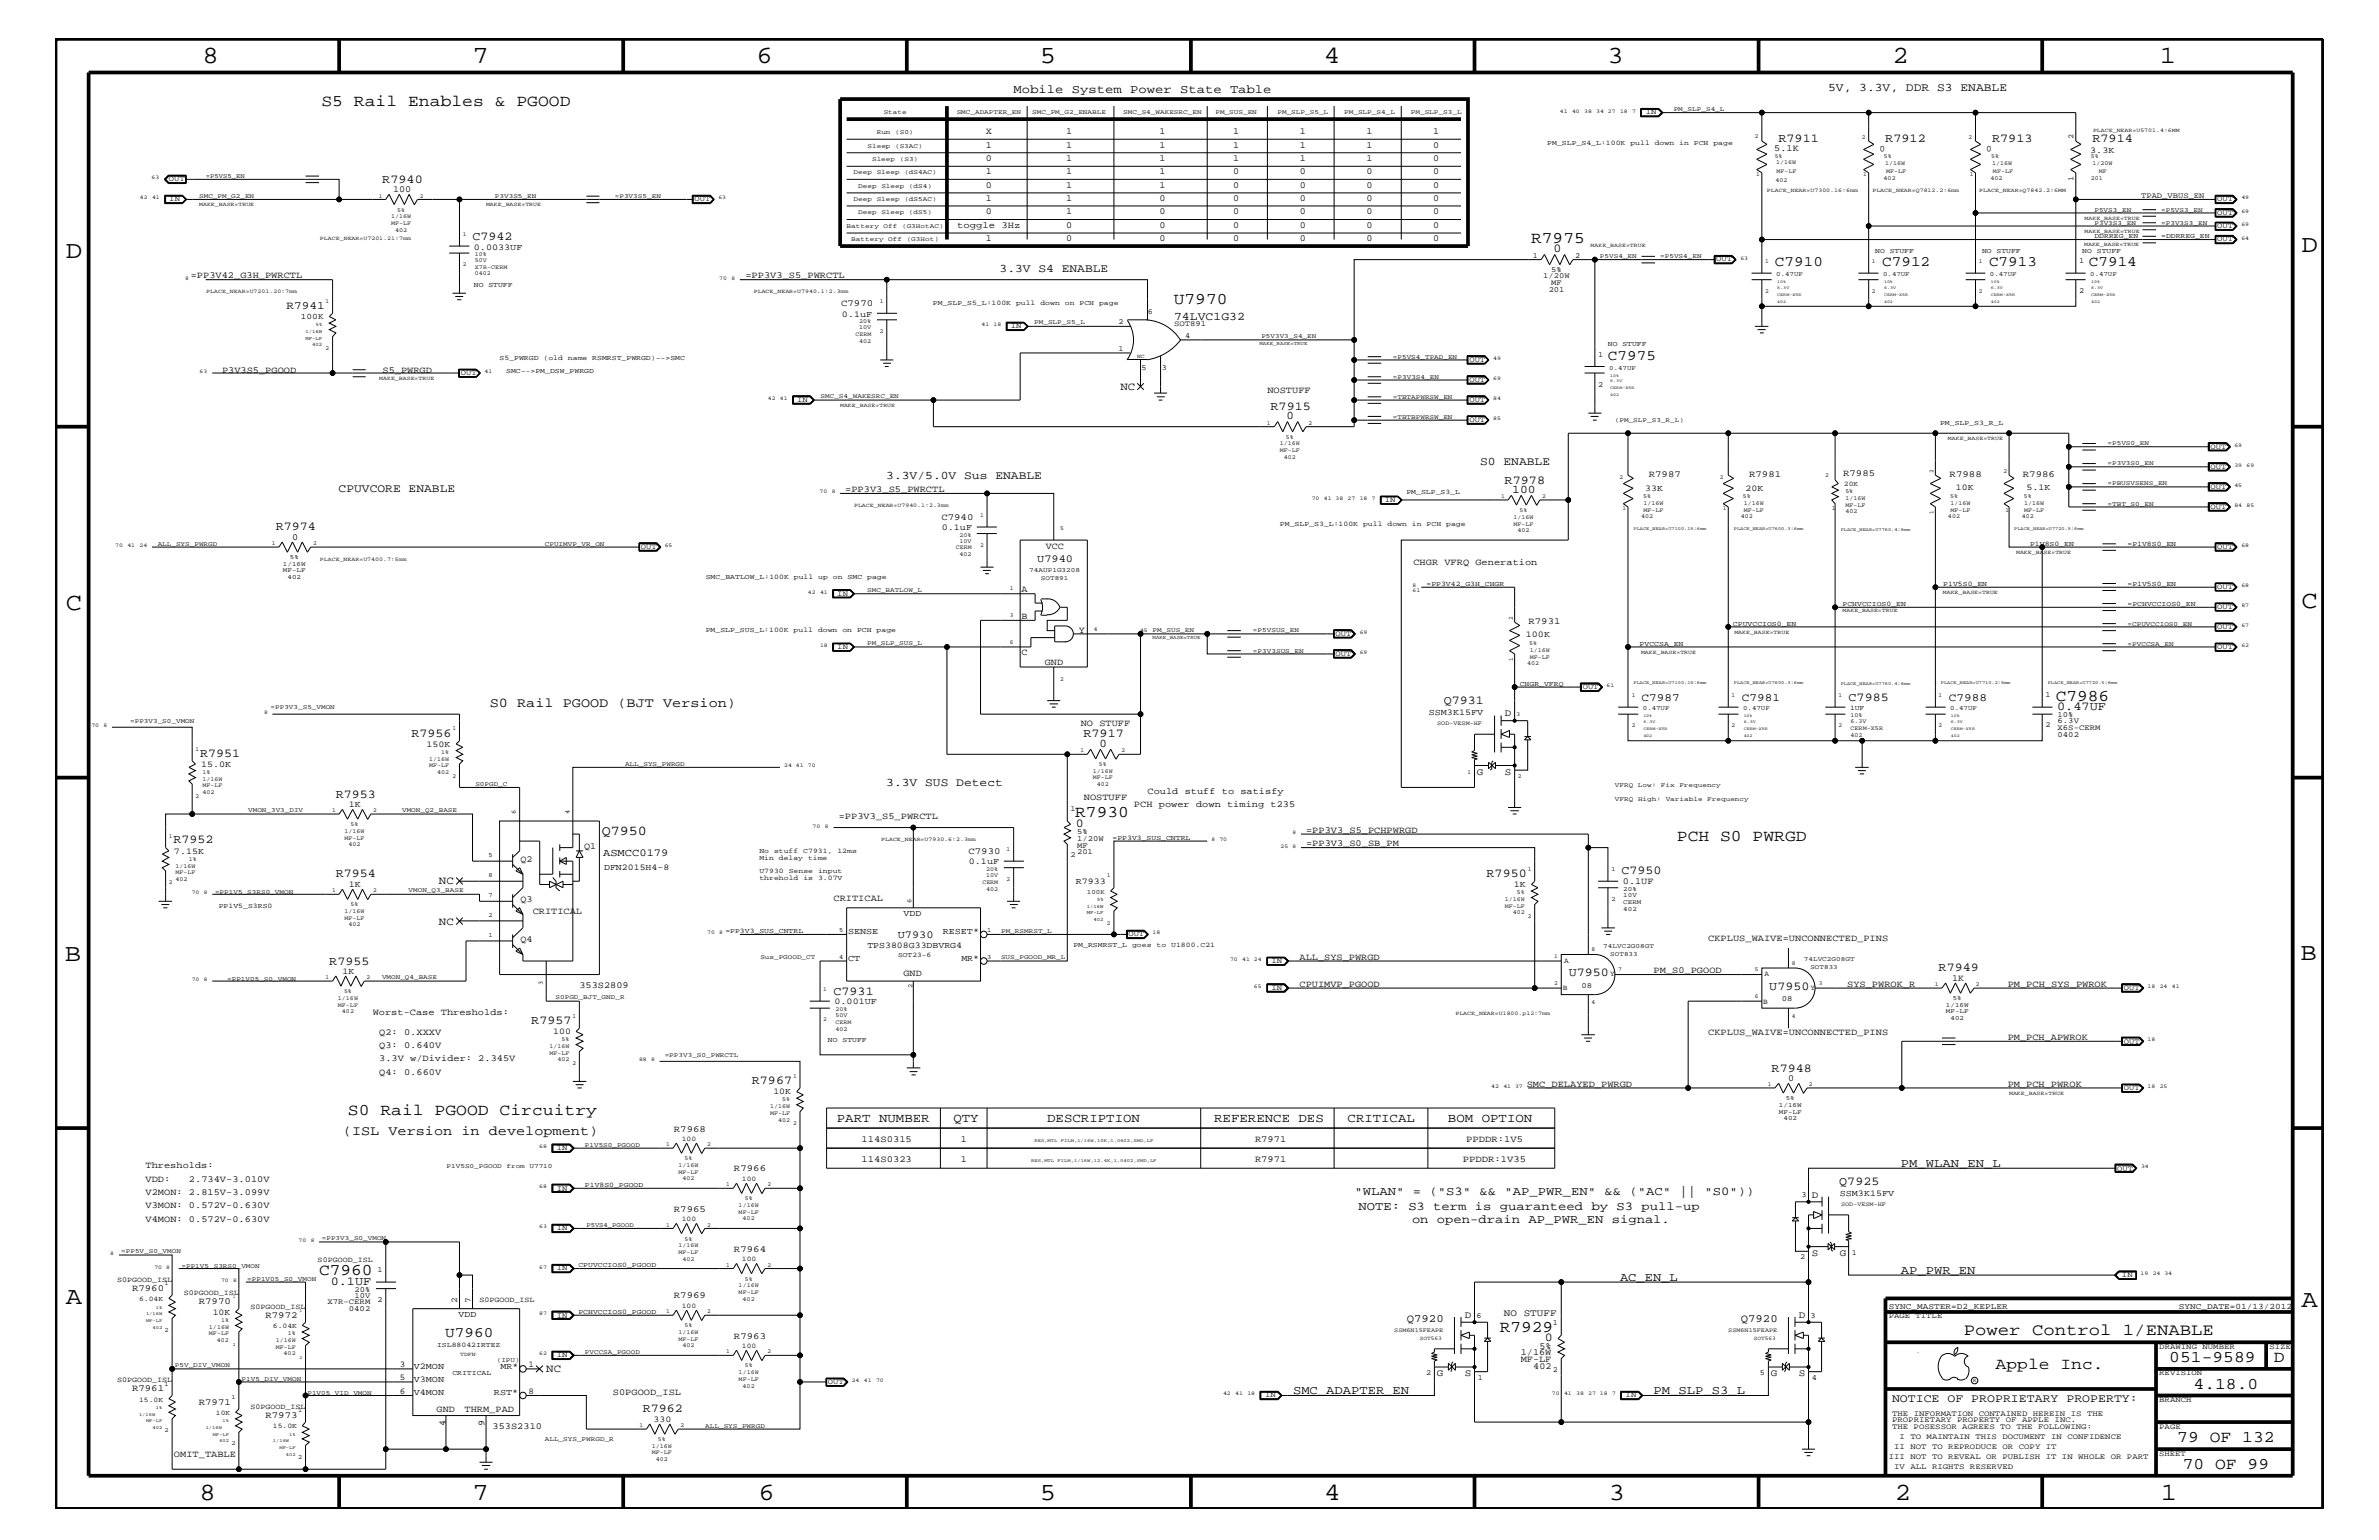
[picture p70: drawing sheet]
<svg xmlns="http://www.w3.org/2000/svg" width="432mm" height="279mm" viewBox="0 0 432 279" stroke-linecap="round" stroke-linejoin="round" font-family="sans-serif">
<defs><g id="words">
<g font-size="4.5">
<text x="36.7" y="11.5">8</text>
<text x="85.8" y="11.5">7</text>
<text x="137.3" y="11.5">6</text>
<text x="188.7" y="11.5">5</text>
<text x="240.3" y="11.5">4</text>
<text x="291.8" y="11.5">3</text>
<text x="343.5" y="11.5">2</text>
<text x="392" y="11.5">1</text>
<text x="11.9" y="46.8">D</text>
<text x="417.7" y="45.7">D</text>
<text x="11.9" y="110.6">C</text>
<text x="417.7" y="110.3">C</text>
<text x="11.8" y="174.3">B</text>
<text x="417.6" y="174.2">B</text>
<text x="11.9" y="236.7">A</text>
<text x="417.7" y="237.1">A</text>
<text x="36.2" y="272.1">8</text>
<text x="85.8" y="272.1">7</text>
<text x="137.7" y="272.1">6</text>
<text x="188.7" y="272.1">5</text>
<text x="240.4" y="272.1">4</text>
<text x="292" y="272.1">3</text>
<text x="343.9" y="272.1">2</text>
<text x="392.2" y="272.1">1</text>
</g>
<g font-size="3">
<text x="58.3" y="19.2">S5 Rail Enables &amp; PGOOD</text>
<text x="277.9" y="44.1">R7975</text>
<text x="213.1" y="55.1">U7970</text>
<text x="373.1" y="127.1">C7986</text>
<text x="195.2" y="148.2">R7930</text>
<text x="304.4" y="152.6">PCH S0 PWRGD</text>
<text x="63.2" y="202.3">S0 Rail PGOOD Circuitry</text>
<text x="57.9" y="231.3">C7960</text>
<text x="272.2" y="241.6">R7929</text>
<text x="356.4" y="242.3">Power Control 1/ENABLE</text>
<text x="362.2" y="248.4">Apple Inc.</text>
<text x="393.7" y="247.1">051-9589</text>
<text x="398.1" y="252">4.18.0</text>
<text x="412.7" y="247.1">D</text>
<text x="395.2" y="261.6">79 OF 132</text>
<text x="396.2" y="266.6">70 OF 99</text>
</g>
<g font-size="2.6">
<text x="322.2" y="48.3">C7910</text>
<text x="341.6" y="48.3">C7912</text>
<text x="361" y="48.3">C7913</text>
<text x="379.1" y="48.3">C7914</text>
<text x="291.8" y="65.3">C7975</text>
<text x="80.8" y="242.5">U7960</text>
</g>
<g font-size="2.5">
<text x="88.9" y="128.3">S0 Rail PGOOD (BJT Version)</text>
<text x="109.2" y="151.5">Q7950</text>
<text x="62.2" y="205.9">(ISL Version in development)</text>
</g>
<g font-size="2.3">
<text x="151.9" y="203.5">PART NUMBER</text>
<text x="173.1" y="203.5">QTY</text>
<text x="190.1" y="203.5">DESCRIPTION</text>
<text x="220.4" y="203.5">REFERENCE DES</text>
<text x="244.6" y="203.5">CRITICAL</text>
<text x="262.8" y="203.5">BOM OPTION</text>
</g>
<g font-size="2.2">
<text x="184" y="16.8">Mobile System Power State Table</text>
<text x="322.8" y="25.9">R7911</text>
<text x="342.2" y="25.9">R7912</text>
<text x="361.6" y="25.9">R7913</text>
<text x="379.8" y="25.9">R7914</text>
<text x="69.4" y="33.1">R7940</text>
<text x="85.8" y="43.5">C7942</text>
<text x="282" y="45.7">0</text>
<text x="230.6" y="74.4">R7915</text>
<text x="273.1" y="87.7">R7978</text>
<text x="50" y="96.2">R7974</text>
<text x="262" y="127.7">Q7931</text>
<text x="335.5" y="127.1">C7985</text>
<text x="373.4" y="128.9">0.47UF</text>
<text x="36.3" y="137.3">R7951</text>
<text x="74.7" y="133.6">R7956</text>
<text x="196.6" y="133.8">R7917</text>
<text x="61" y="144.7">R7953</text>
<text x="31.5" y="153">R7952</text>
<text x="195.2" y="150.1">0</text>
<text x="61" y="159.2">R7954</text>
<text x="269.8" y="159.1">R7950</text>
<text x="294.3" y="158.6">C7950</text>
<text x="59.8" y="175">R7955</text>
<text x="284.7" y="177.2">U7950</text>
<text x="321.1" y="179.6">U7950</text>
<text x="351.9" y="176.2">R7949</text>
<text x="96.4" y="185.8">R7957</text>
<text x="151.3" y="180.5">C7931</text>
<text x="136.5" y="196.7">R7967</text>
<text x="321.6" y="194.4">R7948</text>
<text x="333.8" y="215">Q7925</text>
<text x="345" y="211.7">PM_WLAN_EN_L</text>
<text x="245.9" y="216.9">&quot;WLAN&quot; = (&quot;S3&quot; &amp;&amp; &quot;AP_PWR_EN&quot; &amp;&amp; (&quot;AC&quot; || &quot;S0&quot;))</text>
<text x="246.5" y="219.6">NOTE: S3 term is guaranteed by S3 pull-up</text>
<text x="256.3" y="221.9">on open-drain AP_PWR_EN signal.</text>
<text x="60" y="233.2">0.1UF</text>
<text x="294" y="232.4">AC_EN_L</text>
<text x="345" y="231.1">AP_PWR_EN</text>
<text x="280.4" y="243.4">0</text>
<text x="116.7" y="256.2">R7962</text>
<text x="234.7" y="252.9">SMC_ADAPTER_EN</text>
<text x="300.1" y="252.9">PM_SLP_S3_L</text>
</g>
<g font-size="2.1">
<text x="331.8" y="16.5">5V, 3.3V, DDR S3 ENABLE</text>
<text x="181.4" y="49.3">3.3V S4 ENABLE</text>
<text x="213.1" y="58">74LVC1G32</text>
<text x="233.5" y="76.1">0</text>
<text x="61.5" y="89.3">CPUVCORE ENABLE</text>
<text x="160.9" y="86.9">3.3V/5.0V Sus ENABLE</text>
<text x="268.6" y="84.4">S0 ENABLE</text>
<text x="274.5" y="89.4">100</text>
<text x="199.6" y="135.5">0</text>
<text x="160.9" y="142.6">3.3V SUS Detect</text>
<text x="343.4" y="254.4">NOTICE OF PROPRIETARY PROPERTY:</text>
</g>
<g font-size="2">
<text x="52" y="56.1">R7941</text>
<text x="203.4" y="70.7">NC</text>
<text x="297.9" y="127.1">C7987</text>
<text x="316.1" y="127.1">C7981</text>
<text x="353.7" y="127.1">C7988</text>
<text x="79.7" y="160.5">NC</text>
<text x="79.7" y="167.8">NC</text>
<text x="255.4" y="239.9">Q7920</text>
<text x="316" y="239.9">Q7920</text>
<text x="99.1" y="248.9">NC</text>
</g>
<g font-size="1.9">
<text x="188.3" y="102.1">U7940</text>
<text x="109.5" y="155.4">ASMCC0179</text>
<text x="162.9" y="170.1">U7930</text>
</g>
<g font-size="1.8">
<text x="273.1" y="130">D</text>
<text x="268.1" y="140.6">G</text>
<text x="273.1" y="140.6">S</text>
<text x="328.8" y="217.3">D</text>
<text x="328.8" y="227.9">S</text>
<text x="333.9" y="227.9">G</text>
<text x="265.9" y="239.1">D</text>
<text x="273" y="238.7">NO STUFF</text>
<text x="326.5" y="239.1">D</text>
<text x="260.8" y="249.7">G</text>
<text x="265.9" y="249.7">S</text>
<text x="321.4" y="249.7">G</text>
<text x="326.5" y="249.7">S</text>
</g>
<g font-size="1.7">
<text x="178.9" y="24.3">X</text>
<text x="178.9" y="26.8">1</text>
<text x="178.9" y="29.2">0</text>
<text x="193.5" y="26.8">1</text>
<text x="193.5" y="29.2">1</text>
<text x="193.5" y="24.3">1</text>
<text x="210.4" y="29.2">1</text>
<text x="210.4" y="24.3">1</text>
<text x="210.4" y="26.8">1</text>
<text x="223.8" y="26.8">1</text>
<text x="223.8" y="29.2">1</text>
<text x="223.8" y="24.3">1</text>
<text x="235.9" y="24.3">1</text>
<text x="235.9" y="29.2">1</text>
<text x="235.9" y="26.8">1</text>
<text x="248" y="26.8">1</text>
<text x="248" y="29.2">1</text>
<text x="248" y="24.3">1</text>
<text x="260.1" y="24.3">1</text>
<text x="260.1" y="29.2">0</text>
<text x="260.1" y="26.8">0</text>
<text x="322" y="27.5">5.1K</text>
<text x="71.3" y="34.8">100</text>
<text x="178.9" y="31.6">1</text>
<text x="178.9" y="34.1">0</text>
<text x="193.5" y="31.6">1</text>
<text x="193.5" y="34.1">1</text>
<text x="210.4" y="31.6">1</text>
<text x="210.4" y="34.1">1</text>
<text x="223.8" y="31.6">0</text>
<text x="223.8" y="34.1">0</text>
<text x="235.9" y="34.1">0</text>
<text x="235.9" y="31.6">0</text>
<text x="248" y="31.6">0</text>
<text x="248" y="34.1">0</text>
<text x="260.1" y="34.1">0</text>
<text x="260.1" y="31.6">0</text>
<text x="173.7" y="41.3">toggle 3Hz</text>
<text x="178.9" y="36.5">1</text>
<text x="178.9" y="38.9">0</text>
<text x="193.5" y="38.9">1</text>
<text x="193.5" y="41.3">0</text>
<text x="193.5" y="36.5">1</text>
<text x="210.4" y="38.9">0</text>
<text x="210.4" y="36.5">0</text>
<text x="210.4" y="41.3">0</text>
<text x="223.8" y="38.9">0</text>
<text x="223.8" y="36.5">0</text>
<text x="223.8" y="41.3">0</text>
<text x="235.9" y="36.5">0</text>
<text x="235.9" y="38.9">0</text>
<text x="235.9" y="41.3">0</text>
<text x="248" y="36.5">0</text>
<text x="248" y="38.9">0</text>
<text x="248" y="41.3">0</text>
<text x="260.1" y="41.3">0</text>
<text x="260.1" y="38.9">0</text>
<text x="260.1" y="36.5">0</text>
<text x="178.9" y="43.7">1</text>
<text x="193.5" y="43.7">0</text>
<text x="210.4" y="43.7">0</text>
<text x="223.8" y="43.7">0</text>
<text x="235.9" y="43.7">0</text>
<text x="248" y="43.7">0</text>
<text x="260.1" y="43.7">0</text>
<text x="34.6" y="50.5">=PP3V42_G3H_PWRCTL</text>
<text x="135.3" y="50.5">=PP3V3_S5_PWRCTL</text>
<text x="152.7" y="55.6">C7970</text>
<text x="40.3" y="67.6">P3V3S5_PGOOD</text>
<text x="69.4" y="67.6">S5_PWRGD</text>
<text x="230" y="71.3">NOSTUFF</text>
<text x="153.4" y="89.3">=PP3V3_S5_PWRCTL</text>
<text x="299.3" y="86.5">R7987</text>
<text x="317.5" y="86.5">R7981</text>
<text x="334.5" y="86.4">R7985</text>
<text x="353.9" y="86.5">R7988</text>
<text x="367.2" y="86.5">R7986</text>
<text x="170.9" y="94.3">C7940</text>
<text x="53" y="97.9">0</text>
<text x="189.8" y="99.6">VCC</text>
<text x="185.4" y="107.5">A</text>
<text x="256.5" y="102.6">CHGR VFRQ Generation</text>
<text x="185.4" y="112.3">B</text>
<text x="277.4" y="113.1">R7931</text>
<text x="185.4" y="118.9">C</text>
<text x="195.8" y="114.8">Y</text>
<text x="189.7" y="120.7">GND</text>
<text x="196.2" y="131.8">NO STUFF</text>
<text x="152.2" y="148.6">=PP3V3_S5_PWRCTL</text>
<text x="196.7" y="145.1">NOSTUFF</text>
<text x="205.8" y="146.5">PCH power down timing t235</text>
<text x="208.3" y="144">Could stuff to satisfy</text>
<text x="106" y="154">Q1</text>
<text x="175.8" y="155">C7930</text>
<text x="237.1" y="151.1">=PP3V3_S5_PCHPWRGD</text>
<text x="237.1" y="153.5">=PP3V3_S0_SB_PM</text>
<text x="94.5" y="156.3">Q2</text>
<text x="294.6" y="160.5">0.1UF</text>
<text x="94.5" y="163.7">Q3</text>
<text x="96.7" y="165.9">CRITICAL</text>
<text x="151.3" y="163.5">CRITICAL</text>
<text x="94.5" y="171">Q4</text>
<text x="310" y="170.7">CKPLUS_WAIVE=UNCONNECTED_PINS</text>
<text x="105.2" y="179.3">353S2809</text>
<text x="164" y="177.2">GND</text>
<text x="235.9" y="174.2">ALL_SYS_PWRGD</text>
<text x="235.9" y="179">CPUIMVP_PGOOD</text>
<text x="300.1" y="176.6">PM_S0_PGOOD</text>
<text x="335.3" y="179">SYS_PWROK_R</text>
<text x="354.3" y="177.9">1K</text>
<text x="364.4" y="179">PM_PCH_SYS_PWROK</text>
<text x="67.6" y="184.1">Worst-Case Thresholds:</text>
<text x="68.8" y="190.2">Q3: 0.640V</text>
<text x="68.8" y="187.7">Q2: 0.XXXV</text>
<text x="310" y="187.7">CKPLUS_WAIVE=UNCONNECTED_PINS</text>
<text x="364.4" y="188.7">PM_PCH_APWROK</text>
<text x="68.8" y="192.6">3.3V w/Divider: 2.345V</text>
<text x="68.8" y="195">Q4: 0.660V</text>
<text x="277.1" y="197.2">SMC_DELAYED_PWRGD</text>
<text x="324.6" y="196.1">0</text>
<text x="364.4" y="197.2">PM_PCH_PWROK</text>
<text x="122.3" y="205.3">R7968</text>
<text x="156.4" y="207.1">114S0315</text>
<text x="174.4" y="207.1">1</text>
<text x="227.8" y="207.1">R7971</text>
<text x="266.1" y="207.1">PPDDR:1V5</text>
<text x="26.4" y="214.4">VDD:</text>
<text x="26.4" y="211.9">Thresholds:</text>
<text x="34.3" y="214.4">2.734V-3.010V</text>
<text x="133.2" y="212.5">R7966</text>
<text x="156.4" y="210.8">114S0323</text>
<text x="174.4" y="210.8">1</text>
<text x="227.8" y="210.8">R7971</text>
<text x="265.5" y="210.8">PPDDR:1V35</text>
<text x="26.4" y="216.9">V2MON: 2.815V-3.099V</text>
<text x="26.4" y="219.2">V3MON: 0.572V-0.630V</text>
<text x="26.4" y="221.7">V4MON: 0.572V-0.630V</text>
<text x="122.3" y="219.8">R7965</text>
<text x="133.2" y="227.1">R7964</text>
<text x="24" y="234.3">R7960</text>
<text x="36.1" y="236.7">R7970</text>
<text x="48.2" y="239.1">R7972</text>
<text x="122.3" y="235.6">R7969</text>
<text x="133.2" y="242.9">R7963</text>
<text x="276" y="245.9">1/16W</text>
<text x="279.4" y="244.7">5%</text>
<text x="276" y="247.1">MF-LF</text>
<text x="278.3" y="248.4">402</text>
<text x="24" y="252.4">R7961</text>
<text x="36.1" y="254.9">R7971</text>
<text x="48.2" y="257.3">R7973</text>
<text x="79.2" y="256.2">GND</text>
<text x="84.3" y="256.2">THRM_PAD</text>
<text x="111.3" y="253.2">S0PGOOD_ISL</text>
<text x="80.9" y="258.7" transform="rotate(-90 80.9 258.7)">4</text>
<text x="88" y="258.7" transform="rotate(-90 88 258.7)">9</text>
<text x="89.4" y="259.3">353S2310</text>
<text x="31.6" y="264.3">OMIT_TABLE</text>
</g>
<g font-size="1.6">
<text x="342.1" y="26.5" transform="rotate(-180 342.1 26.5)">0</text>
<text x="361.5" y="26.5" transform="rotate(-180 361.5 26.5)">0</text>
<text x="379.4" y="27.7">3.3K</text>
<text x="86" y="45.3">0.0033UF</text>
<text x="152.8" y="57.4">0.1uF</text>
<text x="298.6" y="89">33K</text>
<text x="316.8" y="89">20K</text>
<text x="355" y="88.8">10K</text>
<text x="367.8" y="88.8">5.1K</text>
<text x="170.9" y="96.2">0.1uF</text>
<text x="276.9" y="115.6">100K</text>
<text x="259.3" y="129.7">SSM3K15FV</text>
<text x="77.4" y="135.5">150K</text>
<text x="36.5" y="139.1">15.0K</text>
<text x="63.3" y="146.4">1K</text>
<text x="31.6" y="154.9">7.15K</text>
<text x="63.3" y="160.9">1K</text>
<text x="109.6" y="157.8">DFN2015H4-8</text>
<text x="175.9" y="156.8">0.1uF</text>
<text x="195.2" y="160.3">R7933</text>
<text x="274.7" y="160.9">1K</text>
<text x="164" y="166.1">VDD</text>
<text x="153.9" y="169.5">SENSE</text>
<text x="157.4" y="172.1">TPS3808G33DBVRG4</text>
<text x="171.1" y="169.5">RESET*</text>
<text x="62.1" y="176.7">1K</text>
<text x="153.9" y="174.4">CT</text>
<text x="174.5" y="174.4">MR*</text>
<text x="151.5" y="182.2">0.001UF</text>
<text x="100.4" y="187.6">100</text>
<text x="140.4" y="198.5">10K</text>
<text x="333.9" y="216.9">SSM3K15FV</text>
<text x="38.6" y="238.5">10K</text>
<text x="83" y="236.4" transform="rotate(-90 83 236.4)">2</text>
<text x="83.2" y="238.9">VDD</text>
<text x="85.4" y="236.4" transform="rotate(-90 85.4 236.4)">7</text>
<text x="72.6" y="248">3</text>
<text x="72.6" y="250.4">5</text>
<text x="75.1" y="250.7">V3MON</text>
<text x="75.1" y="248.4">V2MON</text>
<text x="90.8" y="248.4">MR*</text>
<text x="95.9" y="248">1</text>
<text x="72.6" y="252.8">6</text>
<text x="75.1" y="253.2">V4MON</text>
<text x="89.7" y="253.2">RST*</text>
<text x="95.9" y="252.8">8</text>
<text x="118.6" y="257.9">330</text>
</g>
<g font-size="1.5">
<text x="54.6" y="57.9">100K</text>
<text x="342.8" y="237.4">SYNC_MASTER=D2_KEPLER</text>
<text x="395.5" y="237.4">SYNC_DATE=01/13/2012</text>
</g>
<g font-size="1.4">
<text x="298.7" y="20.8">IN</text>
<text x="376.3" y="25.2" transform="rotate(-90 376.3 25.2)">2</text>
<text x="30.6" y="32.9">OUT</text>
<text x="376.3" y="32.9" transform="rotate(-90 376.3 32.9)">1</text>
<text x="388.6" y="35.9">TPAD_VBUS_EN</text>
<text x="30.7" y="36.5">IN</text>
<text x="126.1" y="36.5">OUT</text>
<text x="402.4" y="41.4">OUT</text>
<text x="402.4" y="39">OUT</text>
<text x="402.4" y="36.5">OUT</text>
<text x="278.2" y="46.8">1</text>
<text x="285.9" y="46.8">2</text>
<text x="311.5" y="47.4">OUT</text>
<text x="377.4" y="47.7">1</text>
<text x="402.4" y="43.8">OUT</text>
<text x="280.1" y="50.5">1/20W</text>
<text x="281.1" y="52.9">201</text>
<text x="281.6" y="51.7">MF</text>
<text x="281.6" y="49.3">5%</text>
<text x="377.4" y="53.2">2</text>
<text x="183.5" y="59.5">IN</text>
<text x="203" y="58.9">2</text>
<text x="208.4" y="56.9">6</text>
<text x="213.1" y="59.2">SOT891</text>
<text x="203" y="63.7">1</text>
<text x="215.1" y="61.4">4</text>
<text x="266.7" y="65.6">OUT</text>
<text x="290.1" y="64.7">1</text>
<text x="83.7" y="68.1">OUT</text>
<text x="207.2" y="67.1">5</text>
<text x="210.9" y="67.1">3</text>
<text x="266.7" y="69.3">OUT</text>
<text x="290.1" y="70.1">2</text>
<text x="144.7" y="72.9">IN</text>
<text x="266.7" y="72.9">OUT</text>
<text x="266.7" y="76.6">OUT</text>
<text x="401.2" y="81.4">OUT</text>
<text x="401.2" y="85">OUT</text>
<text x="401.2" y="88.7">OUT</text>
<text x="251.4" y="91.1">IN</text>
<text x="401.2" y="92.3">OUT</text>
<text x="116.3" y="99.6">OUT</text>
<text x="402.4" y="99.6">OUT</text>
<text x="402.4" y="106.9">OUT</text>
<text x="152" y="108.1">IN</text>
<text x="402.4" y="110.5">OUT</text>
<text x="152" y="117.8">IN</text>
<text x="242.4" y="115.3">OUT</text>
<text x="242.4" y="119">OUT</text>
<text x="402.4" y="114.2">OUT</text>
<text x="402.4" y="117.8">OUT</text>
<text x="287.3" y="125.1">OUT</text>
<text x="371.3" y="126.5">1</text>
<text x="371.3" y="131.9">2</text>
<text x="373.5" y="130.2">10%</text>
<text x="373.5" y="131.3">6.3V</text>
<text x="373.5" y="133.6">0402</text>
<text x="373.5" y="132.4">X6S-CERM</text>
<text x="194.3" y="147.1">1</text>
<text x="194.3" y="155.6">2</text>
<text x="195.5" y="151.3">5%</text>
<text x="195.5" y="152.6">1/20W</text>
<text x="195.5" y="153.8">MF</text>
<text x="195.5" y="155">201</text>
<text x="204.8" y="169.9">OUT</text>
<text x="230.8" y="179.6">IN</text>
<text x="230.8" y="174.8">IN</text>
<text x="283.6" y="179.7">B</text>
<text x="283.9" y="174.8">A</text>
<text x="287" y="179.3">08</text>
<text x="292.3" y="177.2">Y</text>
<text x="320.3" y="177.2">A</text>
<text x="328.6" y="179.6">Y</text>
<text x="385.5" y="179.6">OUT</text>
<text x="320" y="182.1">B</text>
<text x="323.4" y="181.6">08</text>
<text x="385.5" y="189.3">OUT</text>
<text x="385.5" y="197.8">OUT</text>
<text x="101.1" y="208.7">IN</text>
<text x="384.3" y="212.4">OUT</text>
<text x="101.1" y="216">IN</text>
<text x="327" y="217.2">3</text>
<text x="101.1" y="223.2">IN</text>
<text x="336.1" y="227.7">1</text>
<text x="21.3" y="232.6">S0PGOOD_ISL</text>
<text x="57.7" y="229">S0PGOOD_ISL</text>
<text x="68.5" y="230.7">1</text>
<text x="101.1" y="230.5">IN</text>
<text x="326.7" y="228.5">2</text>
<text x="385.1" y="231.8">IN</text>
<text x="33.4" y="235">S0PGOOD_ISL</text>
<text x="45.5" y="237.4">S0PGOOD_ISL</text>
<text x="59.4" y="236.7">X7R-CERM</text>
<text x="63.3" y="237.9">0402</text>
<text x="64.3" y="234.4">20%</text>
<text x="64.3" y="235.5">10V</text>
<text x="68.5" y="236.2">2</text>
<text x="87" y="236.2">S0PGOOD_ISL</text>
<text x="101.1" y="239">IN</text>
<text x="268" y="239">6</text>
<text x="328.6" y="239">3</text>
<text x="342.8" y="239.2">PAGE TITLE</text>
<text x="281.9" y="240.5">1</text>
<text x="391.9" y="244.7">DRAWING NUMBER</text>
<text x="411.9" y="244.7">SIZE</text>
<text x="21.3" y="250.7">S0PGOOD_ISL</text>
<text x="101.1" y="246.2">IN</text>
<text x="150.3" y="251.1">OUT</text>
<text x="258.8" y="249.5">2</text>
<text x="268.2" y="250.3">1</text>
<text x="281.9" y="248.9">2</text>
<text x="319.4" y="249.5">5</text>
<text x="328.8" y="250.3">4</text>
<text x="391.9" y="249.5">REVISION</text>
<text x="45.5" y="255.6">S0PGOOD_ISL</text>
<text x="229.6" y="253.5">IN</text>
<text x="295.1" y="253.5">IN</text>
<text x="343.4" y="256.8">THE INFORMATION CONTAINED HEREIN IS THE</text>
<text x="391.9" y="254.4">BRANCH</text>
<text x="343.4" y="258">PROPRIETARY PROPERTY OF APPLE INC.</text>
<text x="343.4" y="259.3">THE POSESSOR AGREES TO THE FOLLOWING:</text>
<text x="343.8" y="262.9">II NOT TO REPRODUCE OR COPY IT</text>
<text x="344.8" y="261.1">I TO MAINTAIN THIS DOCUMENT IN CONFIDENCE</text>
<text x="391.9" y="259.3">PAGE</text>
<text x="342.8" y="264.7">III NOT TO REVEAL OR PUBLISH IT IN WHOLE OR PART</text>
<text x="343.8" y="266.6">IV ALL RIGHTS RESERVED</text>
<text x="391.9" y="264.1">SHEET</text>
</g>
<g font-size="1.3">
<text x="280.8" y="26.3">PM_SLP_S4_L:100K pull down in PCH page</text>
<text x="340.4" y="45.9">NO STUFF</text>
<text x="359.7" y="45.9">NO STUFF</text>
<text x="378" y="45.9">NO STUFF</text>
<text x="380.2" y="43.2">DDRREG_EN</text>
<text x="392.3" y="43.2">=DDRREG_EN</text>
<text x="86" y="52">NO STUFF</text>
<text x="169.3" y="55.3">PM_SLP_S5_L:100K pull down on PCH page</text>
<text x="90.7" y="65.3">S5_PWRGD (old name RSMRST_PWRGD)--&gt;SMC</text>
<text x="291.8" y="62.9">NO STUFF</text>
<text x="91.9" y="67.7">SMC--&gt;PM_DSW_PWRGD</text>
<text x="352.1" y="77.2">PM_SLP_S3_R_L</text>
<text x="255.3" y="89.7">PM_SLP_S3_L</text>
<text x="334.7" y="88.2">20K</text>
<text x="232.3" y="95.4">PM_SLP_S3_L:100K pull down in PCH page</text>
<text x="368.5" y="99">P1V8S0_EN</text>
<text x="386.2" y="99">=P1V8S0_EN</text>
<text x="128.1" y="105">SMC_BATLOW_L:100K pull up on SMC page</text>
<text x="258.9" y="106.3">=PP3V42_G3H_CHGR</text>
<text x="352.7" y="106.3">P1V5S0_EN</text>
<text x="386.2" y="106.3">=P1V5S0_EN</text>
<text x="314.5" y="113.6">CPUVCCIOS0_EN</text>
<text x="334.4" y="109.9">PCHVCCIOS0_EN</text>
<text x="386.2" y="109.9">=PCHVCCIOS0_EN</text>
<text x="128.1" y="114.8">PM_SLP_SUS_L:100K pull down on PCH page</text>
<text x="297.6" y="117.2">PVCCSA_EN</text>
<text x="275.8" y="124.4">CHGR_VFRQ</text>
<text x="335.8" y="128.9">1UF</text>
<text x="137.8" y="156">Min delay time</text>
<text x="137.8" y="154.7">No stuff C7931, 12ms</text>
<text x="201.9" y="152.3">=PP3V3_SUS_CNTRL</text>
<text x="137.8" y="158.4">U7930 Sense input</text>
<text x="137.8" y="159.6">threhold is 3.07V</text>
<text x="39.7" y="164.7">PP1V5_S3RS0</text>
<text x="131.7" y="169.3">=PP3V3_SUS_CNTRL</text>
<text x="163" y="173.7">SOT23-6</text>
<text x="194.8" y="171.7">PM_RSMRST_L goes to U1800.C21</text>
<text x="150.3" y="189">NO STUFF</text>
<text x="123.7" y="207">100</text>
<text x="106.2" y="215.3">P1V8S0_PGOOD</text>
<text x="134.7" y="214.2">100</text>
<text x="123.7" y="221.5">100</text>
<text x="105" y="229.9">CPUVCCIOS0_PGOOD</text>
<text x="134.7" y="228.8">100</text>
<text x="25.2" y="236.1">6.04K</text>
<text x="105" y="238.4">PCHVCCIOS0_PGOOD</text>
<text x="123.7" y="237.3">100</text>
<text x="49.5" y="240.9">6.04K</text>
<text x="79.3" y="244.4">ISL88042IRTEZ</text>
<text x="134.7" y="244.5">100</text>
<text x="82.1" y="249.5">CRITICAL</text>
<text x="25.2" y="254.3">15.0K</text>
<text x="39.2" y="256.7">10K</text>
<text x="49.5" y="259.1">15.0K</text>
</g>
<g font-size="1.2">
<text x="160.4" y="20.7">State</text>
<text x="173.7" y="20.7">SMC_ADAPTER_EN</text>
<text x="187.4" y="20.7">SMC_PM_G2_ENABLE</text>
<text x="203.9" y="20.7">SMC_S4_WAKESRC_EN</text>
<text x="220.6" y="20.7">PM_SUS_EN</text>
<text x="231.9" y="20.7">PM_SLP_S5_L</text>
<text x="244" y="20.7">PM_SLP_S4_L</text>
<text x="256.1" y="20.7">PM_SLP_S3_L</text>
<text x="303.8" y="20.2">PM_SLP_S4_L</text>
<text x="157.5" y="26.8">Sleep</text>
<text x="158.3" y="29.2">Sleep</text>
<text x="159.1" y="24.3">Run</text>
<text x="162.5" y="24.3">(S0)</text>
<text x="162.5" y="26.8">(S3AC)</text>
<text x="163.3" y="29.2">(S3)</text>
<text x="36.2" y="35.8">SMC_PM_G2_EN</text>
<text x="37.3" y="32.3">=P5VS5_EN</text>
<text x="89.8" y="35.9">P3V3S5_EN</text>
<text x="111.6" y="35.9">=P3V3S5_EN</text>
<text x="154.9" y="31.6">Deep</text>
<text x="155.8" y="34.1">Deep</text>
<text x="159.1" y="31.6">Sleep</text>
<text x="160" y="34.1">Sleep</text>
<text x="164.2" y="31.6">(dS4AC)</text>
<text x="165" y="34.1">(dS4)</text>
<text x="153.7" y="41.3">Battery</text>
<text x="154.9" y="36.5">Deep</text>
<text x="155.8" y="38.9">Deep</text>
<text x="159.1" y="36.5">Sleep</text>
<text x="160" y="38.9">Sleep</text>
<text x="160.4" y="41.3">Off</text>
<text x="163.7" y="41.3">(G3HotAC)</text>
<text x="164.2" y="36.5">(dS5AC)</text>
<text x="165" y="38.9">(dS5)</text>
<text x="380.2" y="40.8">P3V3S3_EN</text>
<text x="380.2" y="38.4">P5VS3_EN</text>
<text x="392.3" y="40.8">=P3V3S3_EN</text>
<text x="392.3" y="38.4">=P5VS3_EN</text>
<text x="154.5" y="43.7">Battery</text>
<text x="161.2" y="43.7">Off</text>
<text x="164.6" y="43.7">(G3Hot)</text>
<text x="290.4" y="46.8">P5VS4_EN</text>
<text x="301.3" y="46.8">=P5VS4_EN</text>
<text x="322.4" y="50.2">0.47UF</text>
<text x="341.8" y="50.2">0.47UF</text>
<text x="361.2" y="50.2">0.47UF</text>
<text x="379.4" y="50.2">0.47UF</text>
<text x="187.7" y="58.9">PM_SLP_S5_L</text>
<text x="228.9" y="61.3">P5V3V3_S4_EN</text>
<text x="252.8" y="65.1">=P5VS4_TPAD_EN</text>
<text x="252.8" y="68.7">=P3V3S4_EN</text>
<text x="292.1" y="67.1">0.47UF</text>
<text x="148.9" y="72.2">SMC_S4_WAKESRC_EN</text>
<text x="252.8" y="72.3">=TBTAPWRSW_EN</text>
<text x="252.8" y="76">=TBTBPWRSW_EN</text>
<text x="293.1" y="76.6">(PM_SLP_S3_R_L)</text>
<text x="382.5" y="80.8">=P5VS0_EN</text>
<text x="382.5" y="88.1">=PBUSVSENS_EN</text>
<text x="382.5" y="84.4">=P3V3S0_EN</text>
<text x="382.5" y="91.7">=TBT_S0_EN</text>
<text x="28.6" y="99">ALL_SYS_PWRGD</text>
<text x="52.6" y="101.4">5%</text>
<text x="98.9" y="99">CPUIMVP_VR_ON</text>
<text x="51.4" y="103.8">MF-LF</text>
<text x="51.4" y="102.6">1/16W</text>
<text x="52.2" y="105">402</text>
<text x="157.4" y="107.4">SMC_BATLOW_L</text>
<text x="186.8" y="103.7">74AUP1G3208</text>
<text x="188.9" y="105.3">SOT891</text>
<text x="386.2" y="113.6">=CPUVCCIOS0_EN</text>
<text x="157.4" y="117">PM_SLP_SUS_L</text>
<text x="209.2" y="114.8">PM_SUS_EN</text>
<text x="227.4" y="118.4">=P3V3SUS_EN</text>
<text x="227.4" y="114.8">=P5VSUS_EN</text>
<text x="386.2" y="117.2">=PVCCSA_EN</text>
<text x="23.6" y="131.2">=PP3V3_S0_VMON</text>
<text x="49.1" y="128.7">=PP3V3_S5_VMON</text>
<text x="298.2" y="128.9">0.47UF</text>
<text x="316.4" y="128.9">0.47UF</text>
<text x="354" y="128.9">0.47UF</text>
<text x="86.3" y="142.5">S0PGD_C</text>
<text x="113.5" y="139">ALL_SYS_PWRGD</text>
<text x="293.1" y="142.9">VFRQ</text>
<text x="297.3" y="142.9">Low:</text>
<text x="301.5" y="142.9">Fix</text>
<text x="304.8" y="142.9">Frequency</text>
<text x="45" y="147.3">VMON_3V3_DIV</text>
<text x="73" y="147.3">VMON_Q2_BASE</text>
<text x="93.6" y="147.7" transform="rotate(-90 93.6 147.7)">6</text>
<text x="103.4" y="147.7" transform="rotate(-90 103.4 147.7)">4</text>
<text x="293.1" y="145.3">VFRQ</text>
<text x="297.3" y="145.3">High:</text>
<text x="302.3" y="145.3">Variable</text>
<text x="309.9" y="145.3">Frequency</text>
<text x="88.6" y="155.5">5</text>
<text x="74.2" y="161.9">VMON_Q3_BASE</text>
<text x="88.6" y="159.1">8</text>
<text x="292.5" y="158">1</text>
<text x="294.6" y="161.7">20%</text>
<text x="39" y="162.2">=PP1V5_S3RS0_VMON</text>
<text x="88.6" y="162.8">7</text>
<text x="88.6" y="166.4">2</text>
<text x="165.4" y="163.9" transform="rotate(-90 165.4 163.9)">6</text>
<text x="197.3" y="162.2">100K</text>
<text x="292.5" y="163.5">2</text>
<text x="294.6" y="162.8">10V</text>
<text x="294.6" y="163.9">CERM</text>
<text x="294.6" y="165.2">402</text>
<text x="88.6" y="170">1</text>
<text x="152.3" y="169">5</text>
<text x="179.2" y="173.9">3</text>
<text x="179.2" y="169">1</text>
<text x="181.7" y="169.2">PM_RSMRST_L</text>
<text x="291" y="172">74LVC2G08GT</text>
<text x="292.3" y="173.4">SOT833</text>
<text x="41.2" y="177.9">=PP1V05_S0_VMON</text>
<text x="69.3" y="177.7">VMON_Q4_BASE</text>
<text x="98.6" y="178.8" transform="rotate(-90 98.6 178.8)">3</text>
<text x="138" y="174">Sus_PGOOD_CT</text>
<text x="152.3" y="174">4</text>
<text x="165.6" y="179.3" transform="rotate(-90 165.6 179.3)">2</text>
<text x="181.7" y="174">SUS_PGOOD_MR_L</text>
<text x="327.4" y="174.4">74LVC2G08GT</text>
<text x="328.6" y="175.9">SOT833</text>
<text x="100.8" y="181.3">S0PGD_BJT_GND_R</text>
<text x="353.2" y="183.8">MF-LF</text>
<text x="353.2" y="182.7">1/16W</text>
<text x="354" y="185">402</text>
<text x="354.5" y="181.4">5%</text>
<text x="120.6" y="191.7">=PP3V3_S0_PWRCTL</text>
<text x="322.9" y="200.9">1/16W</text>
<text x="322.9" y="202">MF-LF</text>
<text x="323.7" y="203.2">402</text>
<text x="324.1" y="199.6">5%</text>
<text x="106.2" y="208.1">P1V5S0_PGOOD</text>
<text x="81.1" y="211.9">P1V5S0_PGOOD</text>
<text x="91.9" y="211.9">from</text>
<text x="96.1" y="211.9">U7710</text>
<text x="22" y="227.4">=PP5V_S0_VMON</text>
<text x="58.4" y="224.9">=PP3V3_S0_VMON</text>
<text x="106.4" y="222.6">P5VS4_PGOOD</text>
<text x="29.9" y="233.2">1</text>
<text x="32.9" y="230">=PP1V5_S3RS0_VMON</text>
<text x="44.9" y="232.4">=PP1V05_S0_VMON</text>
<text x="29.9" y="241.7">2</text>
<text x="106.2" y="245.6">PVCCSA_PGOOD</text>
<text x="29.9" y="251.4">1</text>
<text x="31.7" y="247.9">P5V_DIV_VMON</text>
<text x="43.9" y="250.6">P1V5_DIV_VMON</text>
<text x="90.2" y="247.1">(IPU)</text>
<text x="42" y="253.8">1</text>
<text x="54.1" y="256.2">1</text>
<text x="55.8" y="253">P1V05_VID_VMON</text>
<text x="29.9" y="259.9">2</text>
<text x="42" y="262.2">2</text>
<text x="98.9" y="261.4">ALL_SYS_PWRGD_R</text>
<text x="128" y="259">ALL_SYS_PWRGD</text>
<text x="54.1" y="264.7">2</text>
</g>
<g font-size="1.1">
<text x="318.5" y="25.1">2</text>
<text x="322.1" y="28.6">5%</text>
<text x="322.4" y="29.8">1/16W</text>
<text x="337.9" y="25.2">2</text>
<text x="341.9" y="28.7">5%</text>
<text x="342.2" y="29.9">1/16W</text>
<text x="357.3" y="25.2">2</text>
<text x="361.4" y="28.7">5%</text>
<text x="361.6" y="29.9">1/16W</text>
<text x="379.5" y="28.7">5%</text>
<text x="379.8" y="29.9">1/20W</text>
<text x="68.7" y="35.8">1</text>
<text x="76.2" y="35.8">2</text>
<text x="318.8" y="31.9">1</text>
<text x="322.2" y="33">402</text>
<text x="322.5" y="31.4">MF-LF</text>
<text x="338.2" y="31.9">1</text>
<text x="341.9" y="32.6">402</text>
<text x="342.3" y="31.4">MF-LF</text>
<text x="357.5" y="31.9">1</text>
<text x="361.3" y="32.6">402</text>
<text x="361.7" y="31.4">MF-LF</text>
<text x="379.5" y="32.6">201</text>
<text x="381" y="31.4">MF</text>
<text x="71" y="39.6">1/16W</text>
<text x="71" y="40.8">MF-LF</text>
<text x="72.1" y="38.4">5%</text>
<text x="71.7" y="42">402</text>
<text x="84" y="42.9">1</text>
<text x="86.2" y="47.6">50V</text>
<text x="86.2" y="46.5">10%</text>
<text x="320.4" y="47.7">1</text>
<text x="339.8" y="47.7">1</text>
<text x="359.2" y="47.7">1</text>
<text x="84" y="48.3">2</text>
<text x="86.2" y="48.8">X7R-CERM</text>
<text x="86.2" y="50">0402</text>
<text x="320.4" y="53.2">2</text>
<text x="339.8" y="53.2">2</text>
<text x="359.2" y="53.2">2</text>
<text x="59.1" y="55">1</text>
<text x="156" y="58.6">20%</text>
<text x="156" y="59.7">10V</text>
<text x="159.7" y="55">1</text>
<text x="59.1" y="63.4">2</text>
<text x="155.3" y="60.9">CERM</text>
<text x="156" y="62.2">402</text>
<text x="159.7" y="60.4">2</text>
<text x="230" y="77.1">1</text>
<text x="237.5" y="77.1">2</text>
<text x="232.3" y="80.8">1/16W</text>
<text x="232.3" y="82">MF-LF</text>
<text x="233" y="83.3">402</text>
<text x="233.4" y="79.6">5%</text>
<text x="294" y="87">2</text>
<text x="312.2" y="87">2</text>
<text x="331.3" y="86.5">2</text>
<text x="334.9" y="89.5">5%</text>
<text x="350.9" y="85.8" transform="rotate(-90 350.9 85.8)">2</text>
<text x="363.6" y="85.8">2</text>
<text x="177.9" y="93.8">1</text>
<text x="272.5" y="90.4">1</text>
<text x="274.7" y="94.2">1/16W</text>
<text x="274.7" y="95.4">MF-LF</text>
<text x="275.8" y="92.9">5%</text>
<text x="279.9" y="90.4">2</text>
<text x="294.5" y="92.6">1</text>
<text x="297.9" y="94">402</text>
<text x="298.2" y="90.4">5%</text>
<text x="298.3" y="91.6">1/16W</text>
<text x="298.3" y="92.8">MF-LF</text>
<text x="312.7" y="92.6">1</text>
<text x="316" y="94">402</text>
<text x="316.4" y="90.4">5%</text>
<text x="316.5" y="91.6">1/16W</text>
<text x="316.5" y="92.8">MF-LF</text>
<text x="332.5" y="92.6">1</text>
<text x="334.9" y="92">MF-LF</text>
<text x="334.9" y="90.7">1/16W</text>
<text x="334.9" y="93.2">402</text>
<text x="350.9" y="93.2" transform="rotate(-90 350.9 93.2)">1</text>
<text x="353.6" y="94">402</text>
<text x="353.9" y="90.4">5%</text>
<text x="354" y="91.6">1/16W</text>
<text x="354" y="92.8">MF-LF</text>
<text x="364" y="92.8">1</text>
<text x="366.9" y="94">402</text>
<text x="367.3" y="90.4">5%</text>
<text x="367.4" y="92.8">MF-LF</text>
<text x="367.4" y="91.6">1/16W</text>
<text x="49.4" y="98.8">1</text>
<text x="56.8" y="98.8">2</text>
<text x="173.5" y="99.7">CERM</text>
<text x="174.2" y="97.4">20%</text>
<text x="174.2" y="98.5">10V</text>
<text x="174.2" y="101">402</text>
<text x="177.9" y="99.3">2</text>
<text x="192.4" y="96.2">5</text>
<text x="275.4" y="96.5">402</text>
<text x="183.3" y="107.1">1</text>
<text x="183.3" y="112">3</text>
<text x="274.6" y="112.5" transform="rotate(-90 274.6 112.5)">2</text>
<text x="183.3" y="116.8">6</text>
<text x="198.5" y="114.4">4</text>
<text x="274.6" y="119.9" transform="rotate(-90 274.6 119.9)">1</text>
<text x="277.6" y="117">5%</text>
<text x="277.7" y="118.2">1/16W</text>
<text x="277.7" y="119.5">MF-LF</text>
<text x="192.4" y="123.5">2</text>
<text x="277.2" y="120.7">402</text>
<text x="260.9" y="131.6">SOD-VESM-HF</text>
<text x="275.3" y="129.9">3</text>
<text x="296.2" y="126.5">1</text>
<text x="296.2" y="131.9">2</text>
<text x="314.3" y="126.5">1</text>
<text x="314.3" y="131.9">2</text>
<text x="333.7" y="126.5">1</text>
<text x="333.7" y="131.9">2</text>
<text x="335.9" y="131.3">6.3V</text>
<text x="335.9" y="130.2">10%</text>
<text x="351.9" y="126.5">1</text>
<text x="351.9" y="131.9">2</text>
<text x="35.5" y="136.2">1</text>
<text x="80.1" y="136.8">1%</text>
<text x="82.1" y="132.5">1</text>
<text x="196.1" y="136.4">1</text>
<text x="203.5" y="136.4">2</text>
<text x="335.9" y="132.4">CERM-X5R</text>
<text x="335.9" y="133.6">402</text>
<text x="36.7" y="142.9">MF-LF</text>
<text x="36.7" y="141.7">1/16W</text>
<text x="36.7" y="140.4">1%</text>
<text x="77.9" y="138">1/16W</text>
<text x="77.9" y="139.2">MF-LF</text>
<text x="79.3" y="140.4">402</text>
<text x="82.1" y="141.1">2</text>
<text x="198.3" y="140.2">1/16W</text>
<text x="198.3" y="141.4">MF-LF</text>
<text x="199.1" y="142.6">402</text>
<text x="199.4" y="139">5%</text>
<text x="266.4" y="140.4">1</text>
<text x="275.5" y="141.2">2</text>
<text x="35.5" y="144.7">2</text>
<text x="36.7" y="144">402</text>
<text x="60.3" y="147.3">1</text>
<text x="63.6" y="149.9">5%</text>
<text x="67.7" y="147.3">2</text>
<text x="30.6" y="152">1</text>
<text x="62.5" y="151.1">1/16W</text>
<text x="62.5" y="152.3">MF-LF</text>
<text x="63.2" y="153.5">402</text>
<text x="182.7" y="154.4">1</text>
<text x="30.6" y="160.5">2</text>
<text x="31.8" y="158.6">MF-LF</text>
<text x="31.8" y="157.4">1/16W</text>
<text x="31.8" y="159.9">402</text>
<text x="34.3" y="156.2">1%</text>
<text x="60.3" y="161.9">1</text>
<text x="67.7" y="161.9">2</text>
<text x="178.3" y="160.3">CERM</text>
<text x="179" y="158">20%</text>
<text x="179" y="159.1">10V</text>
<text x="179" y="161.6">402</text>
<text x="182.7" y="159.9">2</text>
<text x="200.9" y="159.2">1</text>
<text x="277.3" y="158">1</text>
<text x="62.5" y="165.6">1/16W</text>
<text x="62.5" y="166.9">MF-LF</text>
<text x="63.6" y="164.5">5%</text>
<text x="200.9" y="167.8">2</text>
<text x="273.1" y="163.5">1/16W</text>
<text x="273.1" y="164.7">MF-LF</text>
<text x="274.6" y="165.9">402</text>
<text x="275.3" y="162.2">5%</text>
<text x="277.3" y="166.5">2</text>
<text x="63.2" y="168.1">402</text>
<text x="282.1" y="173.8">1</text>
<text x="288.9" y="172.6">8</text>
<text x="59.1" y="177.7">1</text>
<text x="66.5" y="177.7">2</text>
<text x="149.4" y="179.9">1</text>
<text x="282.1" y="178.7">2</text>
<text x="293.7" y="176.2">7</text>
<text x="318.5" y="176.2">5</text>
<text x="325.2" y="175">8</text>
<text x="330.1" y="178.7">3</text>
<text x="351.2" y="178.8">1</text>
<text x="358.6" y="178.8">2</text>
<text x="61.3" y="181.4">1/16W</text>
<text x="61.3" y="182.7">MF-LF</text>
<text x="62.1" y="183.8">402</text>
<text x="62.4" y="180.2">5%</text>
<text x="103.9" y="184.7">1</text>
<text x="149.4" y="185.3">2</text>
<text x="151.6" y="183.5">20%</text>
<text x="151.6" y="185.8">CERM</text>
<text x="151.6" y="184.6">50V</text>
<text x="288.9" y="182.2">4</text>
<text x="318.5" y="181">6</text>
<text x="325.2" y="184.7">4</text>
<text x="99.7" y="191.4">MF-LF</text>
<text x="99.7" y="190.2">1/16W</text>
<text x="101.9" y="188.9">5%</text>
<text x="151.6" y="187">402</text>
<text x="101.2" y="192.6">402</text>
<text x="103.9" y="193.2">2</text>
<text x="143.9" y="195.6">1</text>
<text x="320.9" y="197">1</text>
<text x="328.3" y="197">2</text>
<text x="139.8" y="201">1/16W</text>
<text x="139.8" y="202.3">MF-LF</text>
<text x="141.2" y="203.5">402</text>
<text x="142" y="199.8">5%</text>
<text x="120.9" y="208">1</text>
<text x="128.4" y="208">2</text>
<text x="143.9" y="204.1">2</text>
<text x="123.1" y="213">MF-LF</text>
<text x="123.1" y="211.7">1/16W</text>
<text x="123.9" y="214.2">402</text>
<text x="124.2" y="210.5">5%</text>
<text x="131.8" y="215.3">1</text>
<text x="139.3" y="215.3">2</text>
<text x="134.1" y="220.2">MF-LF</text>
<text x="134.1" y="219">1/16W</text>
<text x="134.8" y="221.4">402</text>
<text x="135.2" y="217.8">5%</text>
<text x="334.2" y="218.9">SOD-VESM-HF</text>
<text x="120.9" y="222.5">1</text>
<text x="123.1" y="227.5">MF-LF</text>
<text x="123.1" y="226.3">1/16W</text>
<text x="124.2" y="225.1">5%</text>
<text x="128.4" y="222.5">2</text>
<text x="123.9" y="228.7">402</text>
<text x="131.8" y="229.8">1</text>
<text x="134.1" y="233.5">1/16W</text>
<text x="135.2" y="232.4">5%</text>
<text x="139.3" y="229.8">2</text>
<text x="40.1" y="239.9">1%</text>
<text x="120.9" y="238.3">1</text>
<text x="128.4" y="238.3">2</text>
<text x="134.1" y="234.7">MF-LF</text>
<text x="134.8" y="236">402</text>
<text x="37.9" y="241.1">1/16W</text>
<text x="37.9" y="242.3">MF-LF</text>
<text x="39.4" y="243.5">402</text>
<text x="50" y="244.7">MF-LF</text>
<text x="50" y="243.5">1/16W</text>
<text x="51.5" y="245.9">402</text>
<text x="52.2" y="242.3">1%</text>
<text x="123.1" y="242">1/16W</text>
<text x="123.1" y="243.3">MF-LF</text>
<text x="123.9" y="244.5">402</text>
<text x="124.2" y="240.8">5%</text>
<text x="131.8" y="245.6">1</text>
<text x="139.3" y="245.6">2</text>
<text x="253.1" y="241.8">SSM6N15FEAPE</text>
<text x="313.7" y="241.8">SSM6N15FEAPE</text>
<text x="134.1" y="249.3">1/16W</text>
<text x="134.1" y="250.6">MF-LF</text>
<text x="134.8" y="251.7">402</text>
<text x="135.2" y="248.1">5%</text>
<text x="116.1" y="258.9">1</text>
<text x="118.3" y="262.7">1/16W</text>
<text x="118.3" y="263.8">MF-LF</text>
<text x="119.4" y="261.4">5%</text>
<text x="123.5" y="258.9">2</text>
<text x="119" y="265">402</text>
</g>
<g font-size="1">
<text x="283.1" y="20.4">41</text>
<text x="285.3" y="20.4">40</text>
<text x="287.5" y="20.4">38</text>
<text x="289.7" y="20.4">34 27</text>
<text x="294" y="20.4">18</text>
<text x="296.2" y="20.4">7</text>
<text x="379.9" y="23.9">PLACE_NEAR=U5701.4:6MM</text>
<text x="27.5" y="32.5">63</text>
<text x="320.7" y="34.9">PLACE_NEAR=U7300.16:6mm</text>
<text x="339.9" y="34.8">PLACE_NEAR=Q7812.2:6mm</text>
<text x="359.2" y="34.8">PLACE_NEAR=Q7842.2:6MM</text>
<text x="25.4" y="36.2">42</text>
<text x="27.6" y="36.2">41</text>
<text x="36.2" y="37.4">MAKE_BASE=TRUE</text>
<text x="88.2" y="37.4">MAKE_BASE=TRUE</text>
<text x="130.4" y="36.2">63</text>
<text x="378.4" y="40">MAKE_BASE=TRUE</text>
<text x="406.8" y="41">69</text>
<text x="406.8" y="38.6">69</text>
<text x="406.8" y="36.2">49</text>
<text x="58.1" y="43.5">PLACE_NEAR=U7201.21:7mm</text>
<text x="288.7" y="44.8">MAKE_BASE=TRUE</text>
<text x="315.9" y="47.1">63</text>
<text x="378.3" y="44.6">MAKE_BASE=TRUE</text>
<text x="378.4" y="42.4">MAKE_BASE=TRUE</text>
<text x="406.8" y="43.5">64</text>
<text x="33.6" y="50.7">8</text>
<text x="37.4" y="53.2">PLACE_NEAR=U7201.20:7mm</text>
<text x="130.6" y="50.7">70</text>
<text x="132.8" y="50.7">8</text>
<text x="136.8" y="53.2">PLACE_NEAR=U7940.1:2.3mm</text>
<text x="178.1" y="59.2">41</text>
<text x="180.3" y="59.2">18</text>
<text x="206.4" y="64.9">NC</text>
<text x="271" y="65.3">49</text>
<text x="36.2" y="67.7">63</text>
<text x="68.8" y="68.9">MAKE_BASE=TRUE</text>
<text x="88" y="67.7">41</text>
<text x="271" y="68.9">69</text>
<text x="139.4" y="72.6">42</text>
<text x="141.6" y="72.6">41</text>
<text x="152.5" y="73.8">MAKE_BASE=TRUE</text>
<text x="271" y="72.6">84</text>
<text x="271" y="76.2">85</text>
<text x="353.6" y="79.9">MAKE_BASE=TRUE</text>
<text x="405.6" y="81.1">69</text>
<text x="148.8" y="89.5">70</text>
<text x="151" y="89.5">8</text>
<text x="405.6" y="84.7">39</text>
<text x="405.6" y="88.3">45</text>
<text x="407.8" y="84.7">69</text>
<text x="155" y="92">PLACE_NEAR=U7940.1:2.3mm</text>
<text x="238.1" y="90.7">70</text>
<text x="240.3" y="90.7">41 38</text>
<text x="244.6" y="90.7">27</text>
<text x="246.8" y="90.7">18</text>
<text x="249" y="90.7">7</text>
<text x="405.6" y="92">84</text>
<text x="407.8" y="92">85</text>
<text x="20.9" y="99.3">70</text>
<text x="23.1" y="99.3">41</text>
<text x="25.3" y="99.3">24</text>
<text x="58.1" y="101.7">PLACE_NEAR=U7400.7:5mm</text>
<text x="120.6" y="99.3">65</text>
<text x="365.9" y="100.5">MAKE_BASE=TRUE</text>
<text x="406.8" y="99.3">68</text>
<text x="146.6" y="107.7">42</text>
<text x="148.8" y="107.7">41</text>
<text x="256.4" y="106.5">8</text>
<text x="256.4" y="107.4">61</text>
<text x="352.6" y="107.8">MAKE_BASE=TRUE</text>
<text x="406.8" y="106.5">68</text>
<text x="334.4" y="111">MAKE_BASE=TRUE</text>
<text x="406.8" y="113.7">67</text>
<text x="406.8" y="110.2">87</text>
<text x="148.8" y="117.4">18</text>
<text x="206.9" y="114.8">45</text>
<text x="246.8" y="115">69</text>
<text x="246.8" y="118.6">69</text>
<text x="297.9" y="118.6">MAKE_BASE=TRUE</text>
<text x="314.8" y="115">MAKE_BASE=TRUE</text>
<text x="406.8" y="117.4">62</text>
<text x="291.6" y="124.7">61</text>
<text x="16.6" y="131.9">70</text>
<text x="18.8" y="131.9">8</text>
<text x="47.9" y="129.6">8</text>
<text x="142.3" y="139.2">24 41</text>
<text x="146.6" y="139.2">70</text>
<text x="147.5" y="150.1">70</text>
<text x="149.7" y="150.1">8</text>
<text x="159.9" y="152.6">PLACE_NEAR=U7930.6:2.3mm</text>
<text x="219.9" y="152.6">8</text>
<text x="221.3" y="152.6">70</text>
<text x="232.4" y="153.8">25</text>
<text x="234.6" y="151.3">8</text>
<text x="234.6" y="153.8">8</text>
<text x="34.8" y="162.2">70</text>
<text x="37" y="162.2">8</text>
<text x="128.4" y="169.5">70</text>
<text x="130.6" y="169.5">8</text>
<text x="209.2" y="169.5">18</text>
<text x="34.8" y="178">70</text>
<text x="37" y="178">8</text>
<text x="223.3" y="174.4">70</text>
<text x="225.5" y="174.4">41 24</text>
<text x="227.6" y="179.3">65</text>
<text x="389.8" y="179.3">18</text>
<text x="392" y="179.3">24</text>
<text x="394.2" y="179.3">41</text>
<text x="264.2" y="184.2">PLACE_NEAR=U1800.p12:7mm</text>
<text x="389.8" y="188.9">18</text>
<text x="116" y="192.6">88</text>
<text x="118.2" y="192.6">8</text>
<text x="270.7" y="197.4">42</text>
<text x="272.9" y="197.4">41 37</text>
<text x="389.8" y="197.4">18</text>
<text x="392" y="197.4">25</text>
<text x="364.7" y="198.7">MAKE_BASE=TRUE</text>
<text x="97.9" y="208.3">68</text>
<text x="97.9" y="215.6">68</text>
<text x="388.6" y="211.9">34</text>
<text x="20" y="227.7">8</text>
<text x="54.2" y="225.3">70</text>
<text x="56.4" y="225.3">8</text>
<text x="97.9" y="222.9">63</text>
<text x="28" y="230.2">70 8</text>
<text x="40.1" y="232.6">70</text>
<text x="42.3" y="232.6">8</text>
<text x="97.9" y="230.2">67</text>
<text x="388.5" y="231.3">19</text>
<text x="390.7" y="231.3">24 34</text>
<text x="97.9" y="238.6">87</text>
<text x="97.9" y="245.9">62</text>
<text x="257.7" y="243.1">SOT563</text>
<text x="318.3" y="243.1">SOT563</text>
<text x="83.5" y="246.1">TDFN</text>
<text x="154.6" y="250.7">24</text>
<text x="156.8" y="250.7">41</text>
<text x="159" y="250.7">70</text>
<text x="358.1" y="250.7">R</text>
<text x="222" y="253.2">42</text>
<text x="224.2" y="253.2">41</text>
<text x="226.4" y="253.2">18</text>
<text x="281.7" y="253.2">70</text>
<text x="283.9" y="253.2">41</text>
<text x="286.1" y="253.2">38</text>
<text x="288.3" y="253.2">27 18</text>
<text x="292.6" y="253.2">7</text>
</g>
<g font-size=".9">
<text x="57.3" y="59.2">5%</text>
<text x="55.5" y="61.7">MF-LF</text>
<text x="55.5" y="60.4">1/16W</text>
<text x="56.6" y="62.9">402</text>
<text x="228.6" y="62.7">MAKE_BASE=TRUE</text>
<text x="209.2" y="116">MAKE_BASE=TRUE</text>
<text x="197.3" y="165.9">MF-LF</text>
<text x="197.3" y="164.7">1/16W</text>
<text x="198.5" y="167.1">402</text>
<text x="199.1" y="163.5">5%</text>
</g>
<g font-size=".8">
<text x="322.6" y="53.6">CERM-X5R</text>
<text x="322.6" y="52.4">6.3V</text>
<text x="322.6" y="51.3">10%</text>
<text x="342" y="53.6">CERM-X5R</text>
<text x="342" y="52.4">6.3V</text>
<text x="342" y="51.3">10%</text>
<text x="361.4" y="52.4">6.3V</text>
<text x="361.4" y="53.6">CERM-X5R</text>
<text x="361.4" y="51.3">10%</text>
<text x="379.6" y="51.3">10%</text>
<text x="379.6" y="52.4">6.3V</text>
<text x="379.6" y="53.6">CERM-X5R</text>
<text x="322.6" y="54.9">402</text>
<text x="342" y="54.9">402</text>
<text x="361.4" y="54.9">402</text>
<text x="379.6" y="54.9">402</text>
<text x="292.3" y="71.8">402</text>
<text x="292.3" y="70.6">CERM-X5R</text>
<text x="292.3" y="69.4">6.3V</text>
<text x="292.3" y="68.4">10%</text>
<text x="296.5" y="96.2">PLACE_NEAR=U7100.15:6mm</text>
<text x="314.7" y="96.2">PLACE_NEAR=U7600.3:6mm</text>
<text x="334.1" y="96.4">PLACE_NEAR=U7760.4:6mm</text>
<text x="365.6" y="96.2">PLACE_NEAR=U7720.5:6mm</text>
<text x="296.5" y="124.1">PLACE_NEAR=U7100.15:6mm</text>
<text x="314.7" y="124.1">PLACE_NEAR=U7600.3:6mm</text>
<text x="334.1" y="124.2">PLACE_NEAR=U7760.4:6mm</text>
<text x="352.3" y="124.1">PLACE_NEAR=U7710.2:6mm</text>
<text x="371.7" y="124.1">PLACE_NEAR=U7720.5:6mm</text>
<text x="298.3" y="131.3">6.3V</text>
<text x="298.3" y="130.2">10%</text>
<text x="316.5" y="131.3">6.3V</text>
<text x="316.5" y="130.2">10%</text>
<text x="354.1" y="131.3">6.3V</text>
<text x="354.1" y="130.2">10%</text>
<text x="298.3" y="132.4">CERM-X5R</text>
<text x="298.3" y="133.6">402</text>
<text x="316.5" y="132.4">CERM-X5R</text>
<text x="316.5" y="133.6">402</text>
<text x="354.1" y="132.4">CERM-X5R</text>
<text x="354.1" y="133.6">402</text>
<text x="187.7" y="207.1">RES,MTL</text>
<text x="192.5" y="207.1">FILM,1/16W,10K,1,0402,SMD,LF</text>
<text x="187.2" y="210.8">RES,MTL</text>
<text x="192" y="210.8">FILM,1/16W,12.4K,1,0402,SMD,LF</text>
<text x="26.5" y="238.6">1/16W</text>
<text x="26.5" y="239.9">MF-LF</text>
<text x="28.3" y="237.4">1%</text>
<text x="42.2" y="235.6">1</text>
<text x="54.4" y="238">1</text>
<text x="27.7" y="241.1">402</text>
<text x="42.2" y="244.1">2</text>
<text x="54.4" y="246.5">2</text>
<text x="25.2" y="256.8">1/16W</text>
<text x="28.3" y="255.6">1%</text>
<text x="26.5" y="258">MF-LF</text>
<text x="27.7" y="259.3">402</text>
<text x="37.3" y="259.3">1/16W</text>
<text x="38.6" y="260.5">MF-LF</text>
<text x="39.8" y="261.6">402</text>
<text x="40.4" y="258">1%</text>
<text x="49.5" y="261.6">1/16W</text>
<text x="50.7" y="262.9">MF-LF</text>
<text x="52.5" y="260.5">1%</text>
<text x="51.9" y="264.1">402</text>
</g>
</g></defs>
<g fill="none" stroke="#000" stroke-width=".18">
<path d="M186.4 19.2v24.3M202.2 19.2v24.3M219.1 19.2v24.3M230 19.2v24.3M242.1 19.2v24.3M254.3 19.2v24.3M297.8 19.7h3.3l.7 .7-.7 .8h-3.3zM297.9 19.8h3.1l.6 .6-.6 .6h-3.1zM301 19.8l.7 .6-.7 .7M301 19.8l.8 .6-.8 .7M301 19.8h-3.1v1.3h3.1M29.9 35.4h3.2l.8 .8-.8 .7h-3.2z"/>
<path d="M30 35.5h3.1l.7 .7-.7 .7h-3.1zM30.1 35.6h3l.6 .6-.6 .6h-3zM30.6 31.8h3.2v1.5h-3.2l-.8-.8zM30.6 31.9l-.6 .6 .6 .7M33.7 31.9h-3.1l-.5 .6 .5 .6h3.1M33.7 32.5h27.9v3.7h8.4l.6-1 .9 1.9 1-1.9 .9 1.9 .9-1.9 .9 1.9M33.7 31.9v1.3M33.7 36.2h27.9M33.8 31.9h-3.2l-.7 .6 .7 .7h3.2M55.5 33.1h2.4M55.5 31.9h2.4M75.2 37.2l.6-1h7.6v8.4"/>
<path d="M83.4 36.2h42.4M106.4 36.8h2.4M106.4 35.6h2.4M125.6 35.4h3.3l.7 .8-.7 .7h-3.3zM125.8 35.6h3.1l.6 .6-.6 .6h-3.1zM128.9 35.5h-3.2v1.4h3.2M128.9 35.5l.7 .7M128.9 35.5l.6 .7-.6 .7M129.6 36.2l-.7 .7M153.7 32.5h111.5M153.7 27.7h111.5M153.7 30.2h111.5"/>
<path d="M153.7 37.4h111.5M153.7 25.3h111.5M153.7 35h111.5M153.7 39.8h111.5M301.6 20.4h18.2M339.2 20.4h-19.4v5.2l.9 .6-1.8 .9 1.8 .9-1.8 .9 1.8 .9-1.8 1 .9 .6v18.2M358.6 20.4h-19.4v5.2l.9 .6-1.9 .9 1.9 .9-1.9 .9 1.9 .9-1.9 1 1 .6v18.2M358.6 38.6v11M376.8 36.2h25.4M388.9 39.2h2.4M388.9 38h2.4M402.1 35.4h3.2l.8 .8-.8 .7h-3.2z"/>
<path d="M402.1 37.9h3.2l.8 .7-.8 .8h-3.2zM402.1 36.9h3.2M402.1 35.5h3.2M402.1 39.3h3.2M402.2 38.6h-43.6v-7.2l-1-.6 1.9-1-1.9-.9 1.9-.9-1.9-.9 1.9-.9-.9-.6v-5.2h18.2v5.2l.9 .6-1.9 .9 1.9 .9-1.9 .9 1.9 .9-1.9 1 1 .6v18.2M402.2 35.5v1.4M402.2 39.3v-1.3h3.1l.6 .6-.6 .7M402.2 35.6h3l.6 .6-.6 .6h-3M402.2 38h3l.6 .6-.6 .6h-3M405.3 37.9l.7 .7-.7 .7M405.3 35.5l.7 .7-.7 .7M405.3 35.5l.6 .7-.6 .7"/>
<path d="M37.3 50.7h23.1v6.1l-.6 .6 1.2 .6-1.2 .6 1.2 .6-1.2 .6 1.2 .6-.6 .7v6.6M81.5 45.9h3.7M81.5 44.6h3.7M82.1 53.2h2.5M82.6 53.8h1.5M83 54.4h.7M83.4 45.9v7.3M134.3 50.7h26.7M153.7 42.3h111.5M159.2 58h3.6M159.2 56.8h3.6M161 56.8v-6.1h47.3v7.3h-3.7"/>
<path d="M161 58v7.3M182.6 58.4h3.2l.8 .8-.8 .8h-3.2zM182.8 58.6h3l.6 .6-.6 .6h-3zM185.8 58.5l.7 .7-.7 .7M185.8 58.5h-3.1v1.4h3.1M185.8 58.5l.8 .7M186.4 59.2h18.8M186.6 59.2l-.8 .7M204.6 58.1a6.1 6.1 0 0 1-.1 7.2M208.2 58a7.9 7.9 0 0 1 6.1 3.7M289.5 47.1v19.4M297.9 47.7h2.5"/>
<path d="M297.9 46.5h2.5M311.2 46.3h3.2l.7 .8-.7 .8h-3.2zM311.2 47.8h3.2M311.2 46.4h3.2M311.2 46.4v1.4M311.3 47.1h-25.8l-.6 .9-.9-1.8-.9 1.8-.9-1.8-.9 1.8-1-1.8-.6 .9h-33.9v18.2M311.3 46.5h3l.7 .6-.7 .6h-3zM314.4 46.4l.6 .7-.6 .7M314.4 46.4l.6 .7M315 47.1l-.6 .7M317.9 50.7h3.7M317.9 49.6h3.7"/>
<path d="M318.5 59.2h2.5M319 59.8h1.5M319.8 50.7v4.9h19.4v-4.9M319.8 43.5h82.4M319.8 55.6v3.6M337.3 50.7h3.7M337.3 49.6h3.7M339.2 41h63M339.2 55.6h19.4M356.8 50.7h3.5M356.8 49.6h3.5M358.6 50.7v4.9h18.2v-4.9"/>
<path d="M374.9 50.7h3.6M374.9 49.6h3.6M388.9 44.1h2.4M388.9 42.9h2.4M388.9 41.7h2.4M388.9 40.4h2.4M402.1 42.7h3.2l.8 .8-.8 .7h-3.2zM402.1 44.1h3.2M402.1 42.8h3.2M402.2 42.9h3l.6 .6-.6 .6h-3M402.2 40.4h3.1l.6 .6-.6 .7h-3.1zM402.2 42.8v1.3"/>
<path d="M405.2 40.4l.6 .6-.6 .7M405.3 40.3h-3.2v1.5h3.2M405.3 42.8l.7 .7-.7 .6M405.3 42.8l.6 .7-.6 .6M405.3 40.3l.8 .7-.8 .8M405.3 40.3l.7 .7-.7 .8M38.5 67.7h44.9M64 68.4h2.4M64 67.1h2.4M83.3 68.4h3.1M83.3 67.1h3.1M83.3 67v1.4"/>
<path d="M83.4 67.1v1.3M86.4 67h-3.2v1.4h3.2M86.4 67l.8 .7-.8 .7M86.4 67l.7 .7M86.4 67.1l.7 .6M86.4 67.1l.6 .6-.6 .7M87.1 67.7l-.7 .7M143.8 71.8h3.3l.7 .8-.7 .7h-3.3zM143.9 71.8v1.5h3.2l.6-.7-.6-.8M143.9 71.9h3.2l.6 .7M147.7 72.6l-.6 .6h-3.2M147.7 72.6l-.7-.6h-3v1.2"/>
<path d="M147.7 72.6l-.7 .6M159.8 65.3h2.3M160.3 65.9h1.4M160.6 66.5h.7M169.4 72.6v4.8h61.9l.6-.9 .9 1.8 .9-1.8 .9 1.8 .9-1.8 1 1.8 .6-.9h8.7v-1.2h20.6M204.6 65.2h3.7M205.1 64h-19.9v8.6h-37.5M206.4 69.5l1.2 1.2M207 65.3v4.8M207.6 69.5l-1.2 1.2M209.5 71.3h2.3M210 72h1.4"/>
<path d="M210.3 72.6h.7M210.7 64.5v6.8M214.3 61.7h31.5M214.3 61.6a9.5 9.5 0 0 1-6.1 3.7M245.8 68.9h20.6M245.8 68.9v3.7M248.2 73.2h2.5M248.2 72h2.5M248.2 69.5h2.5M248.2 68.4h2.5M248.2 76.8h2.5M248.2 75.6h2.5"/>
<path d="M248.2 65.9h2.5M248.2 64.7h2.5M266.3 64.5h3.2l.8 .8-.8 .8h-3.2zM266.3 68.2h3.2l.8 .7-.8 .8h-3.2zM266.3 71.8h3.2l.8 .8-.8 .7h-3.2zM266.3 75.5h3.2l.8 .7-.8 .8h-3.2zM266.4 73.2h3.1M266.4 71.8v1.5h3.1l.7-.7M266.4 64.5v1.5h3.1l.7-.7M266.4 68.2v1.4h3.1l.7-.7M266.4 75.5v1.4h3.1l.7-.7M266.4 71.9h3.1l.7 .7"/>
<path d="M266.4 69.5h3.1M266.4 68.3h3.1l.7 .6M266.4 76.8h3.1M266.4 75.6h3.1M266.4 64.6h3.1l.7 .7M266.4 72.6h-20.6v3.6M266.4 65.3h-20.6v3.6M266.4 73.2v-1.2h3.1l.6 .6-.6 .6M266.4 64.7h3.1l.6 .6-.6 .6h-3.1zM266.4 69.5v-1.1h3.1l.6 .5-.6 .6M266.4 75.6v1.2M269.5 71.8l.7 .8"/>
<path d="M269.5 68.2l.7 .7M269.5 75.5l.7 .7M269.5 75.6l.7 .6M269.5 75.6l.6 .6-.6 .6M269.5 64.5l.7 .8M270.2 72.6l-.7 .6M270.2 68.9l-.7 .6M270.2 76.2l-.7 .6M287.6 67.7h3.7M287.6 66.5h3.7M288.3 75h2.4M288.7 75.6h1.5"/>
<path d="M289.1 76.2h.7M289.5 67.7v7.3M295.5 78.6h18.2v7.6l1 .6M313.7 78.6h19.4v8.5l.6 .6-1.2 .6 1.2 .6-1.2 .6 1.2 .6-1.2 .6 .6 .7v18.8h69.1M319.4 60.4h.7M333.1 78.6h18.2v7.6l1 .6M351.3 78.6h13.4M27.6 99.3h23l.6-1 1 1.9 .9-1.9 .9 1.9 .9-1.9 .9 1.9 .6-.9h59.7M116 98.5h3.2l.8 .8-.8 .7h-3.2zM116.1 98.6h3l.7 .7-.7 .6h-3zM116.1 98.7h3l.6 .6-.6 .6M119.2 98.5l.7 .8-.7 .6h-3.2"/>
<path d="M152.5 89.5h26.7M177.3 96.8h3.6M177.3 95.6h3.6M179.2 95.6v-6.1h12.1v8.5M179.2 96.8v6.1M185.2 98h12.2v23h-12.2zM250.6 90v1.5M250.6 90.1h3.1l.6 .6M250.7 90.1v1.3M253.7 90.1l.6 .6M253.7 90h-3.2v1.5h3.2M253.7 90l.8 .7-.8 .8"/>
<path d="M253.7 90l.7 .7-.7 .8M254.3 90.7l-.6 .7M254.3 90.7l-.6 .7h-3.1M254.3 90.7h19.4l.6-.8 1 1.7 .8-1.7 .9 1.7 1-1.7 .9 1.7M284.6 90.7h-5.1l-.6 1M296.4 86.8l-1.8 .9 1.8 .9-1.8 .9 1.8 1-1.8 .9 .9 .6v36.3M296.5 86.8l-1-.6v-7.6h-10.9v19.4h-30.3v44.9h13.3v-5.1l.5-.1-1-.3 1-.2-1-.3 1-.2-1-.3 .5-.2v-3h3.7M314.6 86.8l-1.8 .9 1.8 .9-1.8 .9 1.8 1-1.8 .9 .9 .6v36.3M352.2 86.8l-1.8 .9 1.8 .9-1.8 .9 1.8 1-1.8 .9 .9 .6v36.3M365.5 86.8l-1.8 .9 1.8 .9-1.8 .9 1.8 1-1.8 .9 1 .6v7.3h6M370.7 99.3h31.5M370.7 99.3v29"/>
<path d="M375.5 81.1v-2.5h-10.8v7.6l.9 .6M375.5 88.3v3.7h25.5M378 81.6h2.4M378 80.5h2.4M378 85.3h2.4M378 84.1h2.4M378 88.9h2.4M378 87.7h2.4M378 91.4h2.4M378 92.6h2.4M381.6 99.9h2.4M381.6 98.7h2.4"/>
<path d="M400.8 80.3h3.3l.8 .8-.8 .7h-3.3zM400.8 83.9h3.3l.8 .8-.8 .8h-3.3zM400.8 87.6h3.3l.8 .7-.8 .8h-3.3zM400.8 91.2h3.3l.8 .8-.8 .7h-3.3zM400.9 91.2v1.5h3.1M401 84.7h-25.5v3.6h25.5M401 81.1h-25.5v3.6M401 80.5h3l.6 .6-.6 .5h-3M401 80.4v1.3M401 84v1.4M401 87.7v1.3M401 92.7v-1.4h3l.7 .7-.7 .7"/>
<path d="M401 84.1h3l.6 .6-.6 .6h-3M401 87.7h3l.6 .6-.6 .6h-3M401 91.4h3l.6 .6-.6 .6h-3M402.1 98.5h3.2l.8 .8-.8 .7h-3.2zM402.2 98.6h3.1l.6 .7-.6 .6h-3.1zM402.2 98.7h3l.6 .6-.6 .6M404 80.4h-3.1v1.3h3.1M404 80.4l.8 .7-.8 .6M404 84h-3.1v1.4h3.1M404 87.7h-3.1v1.3h3.1M404 80.4l.7 .7-.7 .6M404 84l.8 .7-.8 .7"/>
<path d="M404 84l.7 .7-.7 .7M404 87.7l.8 .6-.8 .7M404 87.7l.7 .6-.7 .7M404 91.2l.8 .8-.8 .7M405.3 98.5l.7 .8-.7 .6h-3.2M151.1 107h3.2l.8 .7-.8 .8h-3.2zM151.1 108.4h3.2M151.1 107h3.2M151.2 116.8h3.1l.6 .6-.6 .7h-3.1zM151.2 107v1.4M151.3 107.1h3l.6 .6-.6 .6h-3zM151.3 116.8v1.3"/>
<path d="M154.3 116.8l.6 .6M154.3 116.7h-3.2v1.4h3.2M154.3 116.7l.8 .7-.8 .7M154.3 116.7l.7 .7-.7 .7M154.3 107l.7 .7-.7 .7M154.3 107l.6 .7M154.9 107.7h33v1.7h1.3M154.9 117.4l-.6 .7M154.9 107.7l-.6 .7M171.9 117.4v19.4h25.5l.6-.9 .9 1.8 .8-1.8 1 1.8 .9-1.8 .9 1.8M178 102.9h2.3M178.4 103.5h1.4"/>
<path d="M178.8 104.1h.7M188.9 108.7a3 3 0 0 1 0 2.9M189 108.7h1.1M189 111.6h1.1M189.2 110.9h-1.3v1.7h-9.9v17h29v7.2h-3.9l-.6 1M190 108.7a2.27 2.27 0 0 1 2.4 1.4M191.4 115.7h-4.3v1.7h-32.2M192.4 110.1a2.37 2.37 0 0 1-2.4 1.4M192.4 110.2h1.3v2.4h-3.6v1.8h1.3M193.5 113.6a1.44 1.44 0 0 1 1.3 1.5 1.44 1.44 0 0 1-1.5 1.3M193.5 113.6h-2.1v2.8h2.1M194.8 115h12.2v14.6"/>
<path d="M207 115h12.1M222.8 114.4h2.4M222.8 118.1h2.4M222.8 115.6h2.4M222.8 119.2h2.4M242.1 117.9h3.2l.7 .7-.7 .8h-3.2zM242.1 115.7h3.2M242.1 114.2h3.2l.7 .8-.7 .8h-3.2zM242.1 114.3h3.2M242.1 119.3h3.2M242.1 115h-23v3.6h23M242.1 114.4h3.1l.6 .6-.6 .6h-3.1"/>
<path d="M242.1 118.1h3.1l.6 .5-.6 .6h-3.1M242.1 114.3v1.4M242.1 119.3v-1.3h3.2l.6 .6-.6 .7M245.3 114.3l.7 .7-.7 .7M245.3 114.3l.6 .7-.6 .7M245.3 117.9l.7 .7-.7 .7M258 106.5h16.9v6.4l.9 .6-1.8 .9 1.8 .9-1.8 .9 1.8 .9-1.8 1 .9 .5v12.2M295.5 117.4h106.7M313.7 113.7h88.5M333.1 110.2v18.1M351.3 106.5h50.9M381.6 114.4h2.4"/>
<path d="M381.6 113.1h2.4M381.6 110.8h2.4M381.6 109.5h2.4M381.6 118.1h2.4M381.6 116.8h2.4M381.6 107.1h2.4M381.6 105.9h2.4M402.2 105.9h3.1l.6 .6-.6 .6h-3.1zM402.2 109.5h3.1l.6 .7-.6 .6h-3.1zM402.2 113.1h3.1l.6 .6-.6 .7h-3.1zM402.2 116.8h3.1l.6 .6-.6 .7h-3.1zM405.2 113.1l.6 .6-.6 .7"/>
<path d="M405.2 109.5l.6 .7-.6 .6M405.2 116.8l.6 .6-.6 .7M405.2 105.9l.6 .6-.6 .6M405.3 105.8h-3.2v1.4h3.2M405.3 109.4h-3.2v1.5h3.2M405.3 113.1h-3.2v1.4h3.2M405.3 116.7h-3.2v1.4h3.2M405.3 113.1l.8 .6-.8 .8M405.3 113.1l.7 .6-.7 .8M405.3 109.4l.8 .8-.8 .7M405.3 109.4l.7 .8-.7 .7M405.3 116.7l.8 .7-.8 .7"/>
<path d="M405.3 116.7l.7 .7-.7 .7M405.3 105.8l.8 .7-.8 .7M405.3 105.8l.7 .7-.7 .7M20.3 131.9h14.6v6.1l.6 .6-1.2 .6 1.2 .6-1.2 .6 1.2 .7-1.2 .6 .6 .6v5.4M49.4 129.6h34v4.8l-.6 .6 1.2 .6-1.2 .6 1.2 .6-1.2 .6 1.2 .6-.6 .6v4.3h10.9v11.5l-1.3 1.2M141.6 139.2h-37.6v14.6h-2.4M190.1 127.1h2.3M190.5 127.7h1.5M190.9 128.3h.7M191.3 121v6.1M193.7 136.8v12.2l.6 .5-1.2 .6 1.2 .6-1.2 .6 1.2 .7-1.2 .6 .6 .6v21.2h-14.5M267.7 138.8l-.1 .1h2.6"/>
<path d="M270.2 138.3v1.2l1.2-1.2v1.2zM271 138l-.2 .3v1.2l-.3 .2M271.3 129.8v6.7M271.4 138.9h3.5M272.5 133.2l1.5-.7v1.3zM272.5 129.8v1.9M272.5 132.3v1.8M272.5 134.7v1.8M272.5 135.6h2.4M272.5 130.8h4.8v2.8M274 133.2h.9v13.3M274.9 124.7h12.1"/>
<path d="M276.7 133.6h1.2M277.3 134.2v5.5h-2.4l.1-.1M277.3 133.6l.6 .6h-1.2zM286.9 123.9h3.3l.7 .8-.7 .7h-3.3zM286.9 125.4v-1.4h3.3l.6 .7-.6 .7M290.1 124.1h-3.1v1.2h3.1M290.1 124.1l.6 .6-.6 .6M293.7 129.6h3.6M293.7 128.3h3.6M295.5 129.6v4.8h37.6M311.9 129.6h3.7M311.9 128.3h3.7"/>
<path d="M313.7 129.6v4.8M331.3 129.6h3.6M331.3 128.3h3.6M333.1 129.6v4.8M333.1 134.4h18.2M336.7 139.2h2.5M337.2 139.8h1.5M338 134.4v4.8M349.5 129.6h3.6M349.5 128.3h3.6M351.3 129.6v4.8h19.4v-4.8M368.9 129.6h3.6"/>
<path d="M368.9 128.3h3.6M66.7 148.6l-.9-1.8-.9 1.8-.9-1.8-.9 1.8-1-1.8-.5 .9h-31.5v6.1l.5 .6-1.1 .6 1.1 .6-1.1 .6 1.1 .6-1.1 .6 .6 .6v5.5M66.7 148.7l.6-1h18.5v8.5h7.2M82.8 159.2l1.2 1.3M83.4 159.9h11.5M84 159.2l-1.2 1.3M90.7 149h18.1v27.8h-18.1zM93 155v2.4M93 156.8l1.9 1.8M93.6 158l.7-.6 .6 1.2zM94.3 152.6h3.7v7.9h1.7M94.9 158.6v2.5l-1.9 1.7"/>
<path d="M99.7 159.9v1.2l2.5-1.2v1.2zM100.3 159.2l.6 .7v1.2l.7 .6M100.3 153.8v4.8h-2.3M101.6 156.2h2.4v18.2h-9.1v-1.2M101.6 153.2v1.2M101.6 155.6v1.2M101.6 158v1.2M101.6 158.6h2.4M101.6 156.2l1.2-.6v1.2zM104 151.3h1.2v3.1M104.6 154.4h1.2M105.2 154.4l.6 1.2h-1.2z"/>
<path d="M105.2 155.6v4.3h-1.2M151.3 150.1h14.5v14.6M165.8 150.1h18.2v6.1M182.2 156.2h3.6M182.2 157.4h3.6M184 157.4v6.1M219.1 152.6h-16.9v8.5l-.6 .6 1.2 .5-1.2 .6 1.2 .7-1.2 .6 1.2 .6-.6 .6v4.2h2.4M236.1 153.8h42.5v6.1l-.6 .6 1.1 .6-1.1 .6 1.1 .5-1.1 .6 1.1 .7-.5 .6v15.2M236.1 151.3h52.2v2.5h3.5v6.1M273.7 146.5h2.4M274.2 147.1h1.5M274.6 147.7h.7"/>
<path d="M288.3 153.8v19.4M290.1 159.9h3.6M337.6 140.4h.7M28.8 163.5h2.4M29.3 164.1h1.4M29.6 164.7h.8M38.5 162.2h23.1l.5-.9 1 1.9 .9-1.9 .9 1.9 .9-1.9 .9 1.9M38.5 178h21.9l.6-.9 .9 1.8 .8-1.8 1 1.8 .9-1.8 .9 1.8M66.7 163.3l.6-1.1h19.7v1.3h6M82.8 166.5l1.2 1.3M83.4 167.1h11.5M84 166.5l-1.2 1.3"/>
<path d="M93 162.2v2.5M93 169.5v2.5M93 171.4l1.9 1.8M93 170.7h-8.4v7.3h-18.5l-.6 1M93 164.1l1.9 1.8M93.6 165.3l.7-.6 .6 1.2zM93.6 172.6l.7-.6 .6 1.2zM94.9 165.9v2.4l-1.9 1.8M99.1 174.4v7.2h6.1v4.9l-.6 .6 1.2 .6-1.2 .6 1.2 .6-1.2 .6 1.2 .7-.6 .6v5.4M102.2 160.5h1.8M134.3 169.5h19.4M153.7 164.7h24.3v13.3h-24.3z"/>
<path d="M153.7 174.4h-4.9v7.2M165.8 178v13.4h-17v-8.5M179.2 169.5h23M182.8 163.5h2.4M183.3 164.1h1.4M183.6 164.7h.7M204.5 168.8h3.2l.7 .7-.7 .8h-3.2zM204.5 170.2h3.2M204.5 168.9h3.2M204.6 168.9v1.3M204.6 168.9h3l.7 .6-.7 .6h-3zM207.7 168.9l.7 .6-.7 .7"/>
<path d="M207.7 168.9l.6 .6M208.3 169.5l-.6 .7M230 178.5h3.2l.7 .8-.7 .7h-3.2zM230 178.6h3.1l.7 .7-.7 .6h-3.1zM230 178.7h3.1l.6 .6M233.1 173.8h-3.1v1.2h3.1M233.1 173.8l.7 .6-.7 .6M233.1 173.8l.6 .6M233.2 173.7h-3.2v1.4h3.2M233.2 178.5l.6 .8-.6 .6h-3.2M233.2 173.7l.7 .7-.7 .7M233.2 173.7l.6 .7-.6 .7"/>
<path d="M233.7 174.4h49.7M233.7 179.3l-.6 .6M233.7 179.3h49.7M233.7 174.4l-.6 .6M290.1 161.1h3.6M290.7 168.3h2.4M291.2 168.9h1.4M291.5 169.5h.8M291.8 161.1v7.2M293.1 176.8h26.7M324.6 172v3.6M329.4 179.3h23.1l.6-1 .9 1.9 .9-1.9 1 1.9 .9-1.9 .8 1.9 .7-.9h26.9"/>
<path d="M385.1 178.5h3.3l.7 .8-.7 .7h-3.3zM385.1 179.9h3.2M385.1 178.5v1.4h3.2l.7-.6-.7-.8M385.1 178.6h3.2l.7 .7-.7 .6M385.2 179.9v-1.2h3.1l.6 .6-.6 .6M104 196.2h2.4M104.5 196.8h1.4M104.8 197.4h.8M119.7 192.6h25.5v4.8l-.6 .7 1.2 .6-1.2 .5 1.2 .6-1.2 .6 1.2 .6-.6 .7v6.6h-17.3l-.6 1M147 182.9h3.6M147 181.6h3.6M164.6 193.7h2.4"/>
<path d="M165.1 194.4h1.4M165.4 195h.8M165.8 191.4v2.3M277.4 197.4h29M287 187.7h2.5M287.5 188.3h1.5M287.9 188.9h.7M288.3 180.5v7.2M289.5 180.5a3.6 3.6 0 0 0 3.6-3.7 3.6 3.6 0 0 0-3.6-3.6h-6.1v7.3h6.1M319.8 181.6h-13.4v15.8h15.8l.6-.9 .9 1.8 .9-1.8 .9 1.8 1-1.8 .8 1.8M324.6 182.9v3.6M325.9 182.9a3.6 3.6 0 0 0 3.5-3.7 3.6 3.6 0 0 0-3.6-3.6h-6v7.3h6"/>
<path d="M345.2 197.4h40M352.5 188.3h2.4M352.5 189.5h2.4M385.1 188.2h3.3l.7 .7-.7 .8h-3.3zM385.1 196.7h3.3l.7 .7-.7 .7h-3.3zM385.1 196.8h3.2M385.1 198.1h3.2M385.1 196.7v1.4M385.2 188.9h-40v8.5h-17.2l-.7 1M385.2 188.3h3.1l.6 .6-.6 .6h-3.1zM385.2 196.8v1.3M388.3 196.7l.7 .7-.7 .7"/>
<path d="M388.3 188.2h-3.2v1.5M388.3 196.8l.7 .6-.7 .7M388.3 196.8l.6 .6-.6 .7M388.3 188.2l.7 .7-.7 .7h-3.2M388.3 188.2l.7 .7-.7 .8M100.2 214.8h3.3l.7 .8-.7 .8h-3.3zM100.2 207.5h3.3l.7 .8-.7 .8h-3.3zM100.2 216.4v-1.5h3.3l.6 .7-.6 .8M100.2 209.1v-1.5h3.3l.6 .7-.6 .8M100.3 207.7h3.1l.7 .6-.7 .7h-3.1zM100.3 214.9v1.4h3.1l.7-.7-.7-.7M100.3 215h3.1l.6 .6"/>
<path d="M103.4 207.7l.6 .6M104 215.6h29.1l.6-.9 .9 1.8 .9-1.8 .9 1.8 .9-1.8 1 1.8M104 215.6l-.6 .6h-3.1M104 208.3h18.2l.6-.9 .9 1.8 .9-1.8 .9 1.8 .9-1.8 .9 1.8M104 208.3l-.6 .6h-3.1M145.2 208.3v7.3h-6.3l-.6 1M145.2 215.6v7.3h-17.3l-.6 1M150 201h132.2v10.9h-132.2zM150 208.3h132.2M150 204.7h132.2M170.7 201v10.9M179.2 201v10.9"/>
<path d="M217.9 201v10.9M242.1 201v10.9M259.2 201v10.9M329.2 219.8l1.5 .6-1.5 .7zM330.7 217.1v1.8M330.7 219.6v1.7M330.7 218h-4.8v2.9M331.9 217.1v6.7M383.9 211.2h3.2l.8 .7-.8 .8h-3.2zM384 212.7v-1.4h3.1l.7 .6-.7 .8M384 211.4h3.1l.6 .5M384 211.9h-55.7v6.1"/>
<path d="M384 211.4v1.1h3l.7-.6M387 211.4l.7 .5M387.7 211.9l-.6 .7h-3.1M21.6 227.7h9.6v7.3l-.6 .6 1.2 .6-1.2 .6 1.2 .6-1.2 .6 1.2 .6-.6 .6v14l-.6 .6 1.2 .6-1.2 .6 1.2 .6-1.2 .6 1.2 .6-.6 .6v9.2h12.1M32.4 230.2h10.9v7.2l-.5 .6 1.1 .6-1.1 .6 1.1 .7-1.1 .6 1.1 .6-.6 .6v13.9l-.5 .6 1.1 .6-1.1 .6 1.1 .6-1.1 .7 1.1 .6-.6 .6v6.7h12.2M44.6 232.6h10.9v7.3l-.6 .6 1.2 .6-1.2 .6 1.2 .6-1.2 .6 1.2 .6-.6 .6v13.9l-.6 .7 1.2 .6-1.2 .6 1.2 .6-1.2 .6 1.2 .5-.6 .6v4.4M57.9 225.3h12.1M68.2 233.8h3.7M68.2 232.6h3.7M70 233.8v29.1h10.9M74.9 237.4h19.4v19.4h-19.4zM83.4 237.4v-6.1h2.4v6.1"/>
<path d="M83.4 231.3v-6h-13.4v7.3M100.2 237.9h3.3l.7 .7-.7 .8h-3.3zM100.2 222.1h3.3l.7 .8-.7 .7h-3.3zM100.2 229.4h3.3l.7 .8-.7 .7h-3.3zM100.2 222.2h3.3l.6 .7-.6 .6h-3.3zM100.2 229.5h3.3l.6 .7-.6 .6h-3.3zM100.2 239.4v-1.5h3.3l.6 .7-.6 .8M100.3 222.2v1.3M100.3 229.5v1.3M100.3 238h3.1l.7 .6-.7 .7h-3.1zM100.3 222.3h3.1l.6 .6M100.3 229.6h3.1l.6 .6"/>
<path d="M103.4 222.2l.7 .7-.7 .6M103.4 238l.6 .6M103.4 229.5l.7 .7-.7 .6M104 238.6h18.2l.6-.9 .9 1.9 .9-1.9 .9 1.9 .9-1.9 .9 1.9M104 222.9h18.2l.6-1 .9 1.9 .9-1.9 .9 1.9 .9-1.9 .9 1.9M104 222.9l-.6 .6h-3.1M104 238.6l-.6 .6h-3.1M104 230.2h29.1l.6-1 .9 1.9 .9-1.9 .9 1.9 .9-1.9 1 1.9 .6-.9h6.3M104 230.2l-.6 .5h-3.1M145.2 230.2v8.4h-17.3l-.6 1M145.2 238.6v7.3h-6.3l-.6 1M145.2 222.9v7.3"/>
<path d="M264 239v6.6M265.2 239.9h4.8v2.9M265.2 239v1.7M283.4 232.6v9.7l-.6 .6 1.2 .6-1.2 .6 1.2 .6-1.2 .6 1.2 .6-.6 .6v11.5h44.9M324.6 239v6.6M325.3 220.9h1.2M325.8 239.9h4.8v2.9M325.8 239v1.7M325.9 221.5v5.5l2.4-.1M325.9 220.9l.6 .6h-1.2zM328.3 232.6h-60.7v7.3M328.3 222.9h2.4"/>
<path d="M328.3 226.2h3.5M329.2 220.4h-.9v19.5M330.7 222v1.8M331.8 225.6v1.2l1.2-1.2v1.2zM331.9 220.4h3.6v3.1l.5 .2-1 .3 1 .2-1 .3 1 .2-1 .2 .5 .2v6.2h48.5M332.1 225.3l.3 .3v1.2l.3 .2M335.6 226.1l-2.6 .1M384.6 230.6h3.2v1.5h-3.2l-.8-.8zM384.6 230.7l-.6 .6 .6 .7M384.6 230.7h3.1v1.3h-3.1M387.8 230.7h-3.2l-.7 .6 .7 .8M31.2 248.4h43.7"/>
<path d="M43.3 250.7h31.6M55.5 253.2h19.4M80.9 256.8v6.1M88.2 256.8v8.5M95.5 248.4h2.5M97.3 247.8l1.3 1.1M98.6 247.8l-1.3 1.1M100.2 245.1h3.3l.7 .8-.7 .8h-3.3zM100.2 245.2h3.3l.6 .7-.6 .7h-3.3zM100.3 245.2v1.4M100.3 245.3h3.1l.6 .6M103.4 245.2l.7 .7-.7 .7"/>
<path d="M104 245.9h29.1l.6-.9 .9 1.8 .9-1.8 .9 1.8 .9-1.8 1 1.8M104 245.9l-.6 .6h-3.1M145.2 245.9v4.8h4.8M145.2 250.7v8.6h-22.1l-.6 .9-.9-1.9-.9 1.9-1-1.9-.8 1.9-1-1.9-.6 1h-10.9v-6.1h-10.9M153.1 250.1h-3.1v1.3h3.1M153.1 250.1l.7 .6-.7 .7M153.1 250.1l.6 .6-.6 .7M153.2 250h-3.3v1.5h3.3M153.2 250l.7 .7-.7 .8M153.2 250l.6 .7-.6 .8M228.7 252.4h3.3l.7 .8-.7 .7h-3.3zM228.9 252.6h3l.6 .6-.6 .6h-3z"/>
<path d="M231.9 252.5l.7 .7-.7 .7M231.9 252.5h-3.1v1.4h3.1M231.9 252.5l.8 .7M232.7 253.2l-.8 .7M260.4 248h2.5M262.9 247.3v1.3l1.3-1.3v1.3zM263.7 247.1l-.2 .2v1.3l-.2 .3M264 244.7h-3.6v.6l-.6 .3 1.1 .2-1.1 .3 1.1 .1-1.1 .3 1.1 .2-.5 .2v6.3h-27.9M264.2 248h3.4M265.2 241.3v1.9M265.2 243.8v1.8M265.2 244.7h2.4"/>
<path d="M265.2 242.3l1.5-.6v1.2zM266.7 242.3h.9v15.7h15.8M269.4 243.4l.6-.6 .6 .6zM269.4 242.8h1.2M270 243.4v5.5h-2.4M294.1 252.4h3.3l.8 .8-.8 .7h-3.3zM294.3 252.6h3l.6 .6M294.3 252.5v1.4M297.3 252.5h-3.1v1.4h3.1M297.3 252.5l.7 .7-.7 .7M297.3 252.5l.8 .7-.8 .7M297.9 253.2l-.6 .6h-3"/>
<path d="M321 248h2.5M323.5 247.3v1.3l1.3-1.3v1.3zM324.4 247.1l-.3 .2v1.3l-.2 .3M324.6 244.7h-3.6v.6l-.5 .3 1 .2-1 .3 1 .1-1 .3 1 .2-.5 .2v6.3h-23.1M324.8 248h3.5M325.8 244.7h2.5M325.8 241.3v1.9M325.8 243.8v1.8M325.8 242.3l1.5-.6v1.2zM327.3 242.3h1v20.6M330 242.8h1.2M330.6 242.8l.6 .6h-1.2z"/>
<path d="M330.6 243.4v5.5h-2.3M348.1 245.4v.1M352.3 246.1a1.72 1.72 0 0 1 2.5 0 1.69 1.69 0 0 1 2.4 0M352.4 246a3.2 3.2 0 0 0 .4 4.3l.8 .1 .4-.2M354 250.2l.7-.3 .7 .3M355.2 250.2l.7 .2 .7-.2M355.3 244.4v.3a1.18 1.18 0 0 1-.6 1.1M355.4 244.4a.99 .99 0 0 0-.6 1.4M357.2 246a1.04 1.04 0 0 0-.7 1 1.04 1.04 0 0 0 .7 1M357.3 248l.1 .7a2.11 2.11 0 0 1-.6 1.5M70 262.9v3.7h-14.5M80.9 262.9h7.3"/>
<path d="M87 265.3h2.4M87.5 265.9h1.5M87.9 266.6h.7M327.1 262.9h2.3M327.5 263.5h1.5M327.9 264.1h.7"/>
<circle cx="61.6" cy="36.2" r=".42"/>
<circle cx="83.4" cy="36.2" r=".42"/>
<circle cx="319.8" cy="20.4" r=".42"/>
<circle cx="339.2" cy="20.4" r=".42"/>
<circle cx="358.6" cy="20.4" r=".42"/>
<circle cx="358.6" cy="38.6" r=".42"/>
<circle cx="376.8" cy="36.2" r=".42"/>
<circle cx="161" cy="50.7" r=".42"/>
<circle cx="289.5" cy="47.1" r=".42"/>
<circle cx="319.8" cy="55.6" r=".42"/>
<circle cx="319.8" cy="43.5" r=".42"/>
<circle cx="339.2" cy="55.6" r=".42"/>
<circle cx="339.2" cy="41" r=".42"/>
<circle cx="358.6" cy="55.6" r=".42"/>
<circle cx="60.4" cy="67.7" r=".42"/>
<circle cx="169.4" cy="72.6" r=".42"/>
<circle cx="245.8" cy="76.2" r=".42"/>
<circle cx="245.8" cy="65.3" r=".42"/>
<circle cx="245.8" cy="68.9" r=".42"/>
<circle cx="245.8" cy="72.6" r=".42"/>
<circle cx="245.8" cy="61.7" r=".42"/>
<circle cx="295.5" cy="78.6" r=".42"/>
<circle cx="313.7" cy="78.6" r=".42"/>
<circle cx="333.1" cy="78.6" r=".42"/>
<circle cx="351.3" cy="78.6" r=".42"/>
<circle cx="364.7" cy="78.6" r=".42"/>
<circle cx="179.2" cy="89.5" r=".42"/>
<circle cx="284.6" cy="90.7" r=".42"/>
<circle cx="370.7" cy="99.3" r=".42"/>
<circle cx="375.5" cy="84.7" r=".42"/>
<circle cx="375.5" cy="81.1" r=".42"/>
<circle cx="375.5" cy="88.3" r=".42"/>
<circle cx="171.9" cy="117.4" r=".42"/>
<circle cx="207" cy="115" r=".42"/>
<circle cx="219.1" cy="115" r=".42"/>
<circle cx="295.5" cy="117.4" r=".42"/>
<circle cx="313.7" cy="113.7" r=".42"/>
<circle cx="333.1" cy="110.2" r=".42"/>
<circle cx="351.3" cy="106.5" r=".42"/>
<circle cx="193.7" cy="136.8" r=".42"/>
<circle cx="207" cy="129.6" r=".42"/>
<circle cx="274.9" cy="124.7" r=".42"/>
<circle cx="274.9" cy="138.9" r=".25"/>
<circle cx="274.9" cy="135.6" r=".25"/>
<circle cx="274.9" cy="130.8" r=".25"/>
<circle cx="313.7" cy="134.4" r=".42"/>
<circle cx="333.1" cy="134.4" r=".42"/>
<circle cx="338" cy="134.4" r=".42"/>
<circle cx="351.3" cy="134.4" r=".42"/>
<circle cx="34.9" cy="147.7" r=".42"/>
<circle cx="165.8" cy="150.1" r=".42"/>
<circle cx="288.3" cy="153.8" r=".42"/>
<circle cx="178.6" cy="169.5" r=".59"/>
<circle cx="178.6" cy="174.4" r=".59"/>
<circle cx="202.2" cy="169.5" r=".42"/>
<circle cx="278.6" cy="179.3" r=".42"/>
<circle cx="165.8" cy="191.4" r=".42"/>
<circle cx="306.4" cy="197.4" r=".42"/>
<circle cx="345.2" cy="197.4" r=".42"/>
<circle cx="145.2" cy="208.3" r=".42"/>
<circle cx="145.2" cy="215.6" r=".42"/>
<circle cx="328.3" cy="218" r=".25"/>
<circle cx="70" cy="225.3" r=".42"/>
<circle cx="83.4" cy="231.3" r=".42"/>
<circle cx="145.2" cy="238.6" r=".42"/>
<circle cx="145.2" cy="230.2" r=".42"/>
<circle cx="145.2" cy="222.9" r=".42"/>
<circle cx="267.6" cy="239.9" r=".25"/>
<circle cx="283.4" cy="232.6" r=".42"/>
<circle cx="328.3" cy="232.6" r=".42"/>
<circle cx="328.3" cy="226.2" r=".25"/>
<circle cx="328.3" cy="222.9" r=".25"/>
<circle cx="328.3" cy="239.9" r=".25"/>
<circle cx="31.2" cy="248.4" r=".42"/>
<circle cx="43.3" cy="250.7" r=".42"/>
<circle cx="55.5" cy="253.2" r=".42"/>
<circle cx="94.9" cy="253.2" r=".59"/>
<circle cx="94.9" cy="248.4" r=".59"/>
<circle cx="145.2" cy="250.7" r=".42"/>
<circle cx="145.2" cy="245.9" r=".42"/>
<circle cx="267.6" cy="244.7" r=".25"/>
<circle cx="267.6" cy="248" r=".25"/>
<circle cx="283.4" cy="258" r=".42"/>
<circle cx="328.3" cy="258" r=".42"/>
<circle cx="328.3" cy="244.7" r=".25"/>
<circle cx="328.3" cy="248" r=".25"/>
<circle cx="358.4" cy="250.5" r=".59"/>
<circle cx="43.3" cy="266.6" r=".42"/>
<circle cx="55.5" cy="266.6" r=".42"/>
<circle cx="70" cy="262.9" r=".42"/>
<circle cx="80.9" cy="262.9" r=".42"/>
<circle cx="88.2" cy="262.9" r=".42"/>
</g>
<g fill="#000">
<circle cx="61.6" cy="36.2" r=".42"/>
<circle cx="83.4" cy="36.2" r=".42"/>
<circle cx="319.8" cy="20.4" r=".42"/>
<circle cx="339.2" cy="20.4" r=".42"/>
<circle cx="358.6" cy="20.4" r=".42"/>
<circle cx="358.6" cy="38.6" r=".42"/>
<circle cx="376.8" cy="36.2" r=".42"/>
<circle cx="161" cy="50.7" r=".42"/>
<circle cx="289.5" cy="47.1" r=".42"/>
<circle cx="319.8" cy="55.6" r=".42"/>
<circle cx="319.8" cy="43.5" r=".42"/>
<circle cx="339.2" cy="55.6" r=".42"/>
<circle cx="339.2" cy="41" r=".42"/>
<circle cx="358.6" cy="55.6" r=".42"/>
<circle cx="60.4" cy="67.7" r=".42"/>
<circle cx="169.4" cy="72.6" r=".42"/>
<circle cx="245.8" cy="76.2" r=".42"/>
<circle cx="245.8" cy="65.3" r=".42"/>
<circle cx="245.8" cy="68.9" r=".42"/>
<circle cx="245.8" cy="72.6" r=".42"/>
<circle cx="245.8" cy="61.7" r=".42"/>
<circle cx="295.5" cy="78.6" r=".42"/>
<circle cx="313.7" cy="78.6" r=".42"/>
<circle cx="333.1" cy="78.6" r=".42"/>
<circle cx="351.3" cy="78.6" r=".42"/>
<circle cx="364.7" cy="78.6" r=".42"/>
<circle cx="179.2" cy="89.5" r=".42"/>
<circle cx="284.6" cy="90.7" r=".42"/>
<circle cx="370.7" cy="99.3" r=".42"/>
<circle cx="375.5" cy="84.7" r=".42"/>
<circle cx="375.5" cy="81.1" r=".42"/>
<circle cx="375.5" cy="88.3" r=".42"/>
<circle cx="171.9" cy="117.4" r=".42"/>
<circle cx="207" cy="115" r=".42"/>
<circle cx="219.1" cy="115" r=".42"/>
<circle cx="295.5" cy="117.4" r=".42"/>
<circle cx="313.7" cy="113.7" r=".42"/>
<circle cx="333.1" cy="110.2" r=".42"/>
<circle cx="351.3" cy="106.5" r=".42"/>
<circle cx="193.7" cy="136.8" r=".42"/>
<circle cx="207" cy="129.6" r=".42"/>
<circle cx="274.9" cy="124.7" r=".42"/>
<circle cx="274.9" cy="138.9" r=".25"/>
<circle cx="274.9" cy="135.6" r=".25"/>
<circle cx="274.9" cy="130.8" r=".25"/>
<circle cx="313.7" cy="134.4" r=".42"/>
<circle cx="333.1" cy="134.4" r=".42"/>
<circle cx="338" cy="134.4" r=".42"/>
<circle cx="351.3" cy="134.4" r=".42"/>
<circle cx="34.9" cy="147.7" r=".42"/>
<circle cx="165.8" cy="150.1" r=".42"/>
<circle cx="288.3" cy="153.8" r=".42"/>
<circle cx="202.2" cy="169.5" r=".42"/>
<circle cx="278.6" cy="179.3" r=".42"/>
<circle cx="165.8" cy="191.4" r=".42"/>
<circle cx="306.4" cy="197.4" r=".42"/>
<circle cx="345.2" cy="197.4" r=".42"/>
<circle cx="145.2" cy="208.3" r=".42"/>
<circle cx="145.2" cy="215.6" r=".42"/>
<circle cx="328.3" cy="218" r=".25"/>
<circle cx="70" cy="225.3" r=".42"/>
<circle cx="83.4" cy="231.3" r=".42"/>
<circle cx="145.2" cy="238.6" r=".42"/>
<circle cx="145.2" cy="230.2" r=".42"/>
<circle cx="145.2" cy="222.9" r=".42"/>
<circle cx="267.6" cy="239.9" r=".25"/>
<circle cx="283.4" cy="232.6" r=".42"/>
<circle cx="328.3" cy="232.6" r=".42"/>
<circle cx="328.3" cy="226.2" r=".25"/>
<circle cx="328.3" cy="222.9" r=".25"/>
<circle cx="328.3" cy="239.9" r=".25"/>
<circle cx="31.2" cy="248.4" r=".42"/>
<circle cx="43.3" cy="250.7" r=".42"/>
<circle cx="55.5" cy="253.2" r=".42"/>
<circle cx="145.2" cy="250.7" r=".42"/>
<circle cx="145.2" cy="245.9" r=".42"/>
<circle cx="267.6" cy="244.7" r=".25"/>
<circle cx="267.6" cy="248" r=".25"/>
<circle cx="283.4" cy="258" r=".42"/>
<circle cx="328.3" cy="258" r=".42"/>
<circle cx="328.3" cy="244.7" r=".25"/>
<circle cx="328.3" cy="248" r=".25"/>
<circle cx="43.3" cy="266.6" r=".42"/>
<circle cx="55.5" cy="266.6" r=".42"/>
<circle cx="70" cy="262.9" r=".42"/>
<circle cx="80.9" cy="262.9" r=".42"/>
<circle cx="88.2" cy="262.9" r=".42"/>
</g>
<g fill="none" stroke="#000" stroke-width=".68" stroke-linecap="butt">
<path d="M10.1 7.1h411.5v266.7h-411.5zM16.1 13.2h400v254.5h-400zM61.6 7.1v6.1M113.1 7.1v6.1M152.5 18h113.9v26.6h-113.9zM164.6 7.1v6.1M171.9 19.2v24.3M216.2 7.1v6.1M267.6 7.1v6.1M319.2 7.1v6.1M370.7 7.1v6.1M153.7 21.6h111.5"/>
<path d="M10.1 77.4h6M416.1 77.4h5.5M10.1 141.1h6M416.1 141.1h5.5M10.1 204.7h6M416.1 204.7h5.5M342.2 238h73.9M416.1 235.6h-73.9v32.1M342.2 243.5h73.9M342.2 252h49.1M391.3 248.4h24.8M391.3 243.5v24.2"/>
<path d="M391.3 258h24.8M391.3 253.2h24.8M411.3 243.5v4.9M61.6 267.7v6.1M113.1 267.7v6.1M164.6 267.7v6.1M216.2 268v5.8M267.6 267.7v6.1M319.2 267.7v6.1M370.7 267.7v6.1M391.3 262.9h24.8"/>
</g>
<use href="#words"/>
</svg>
